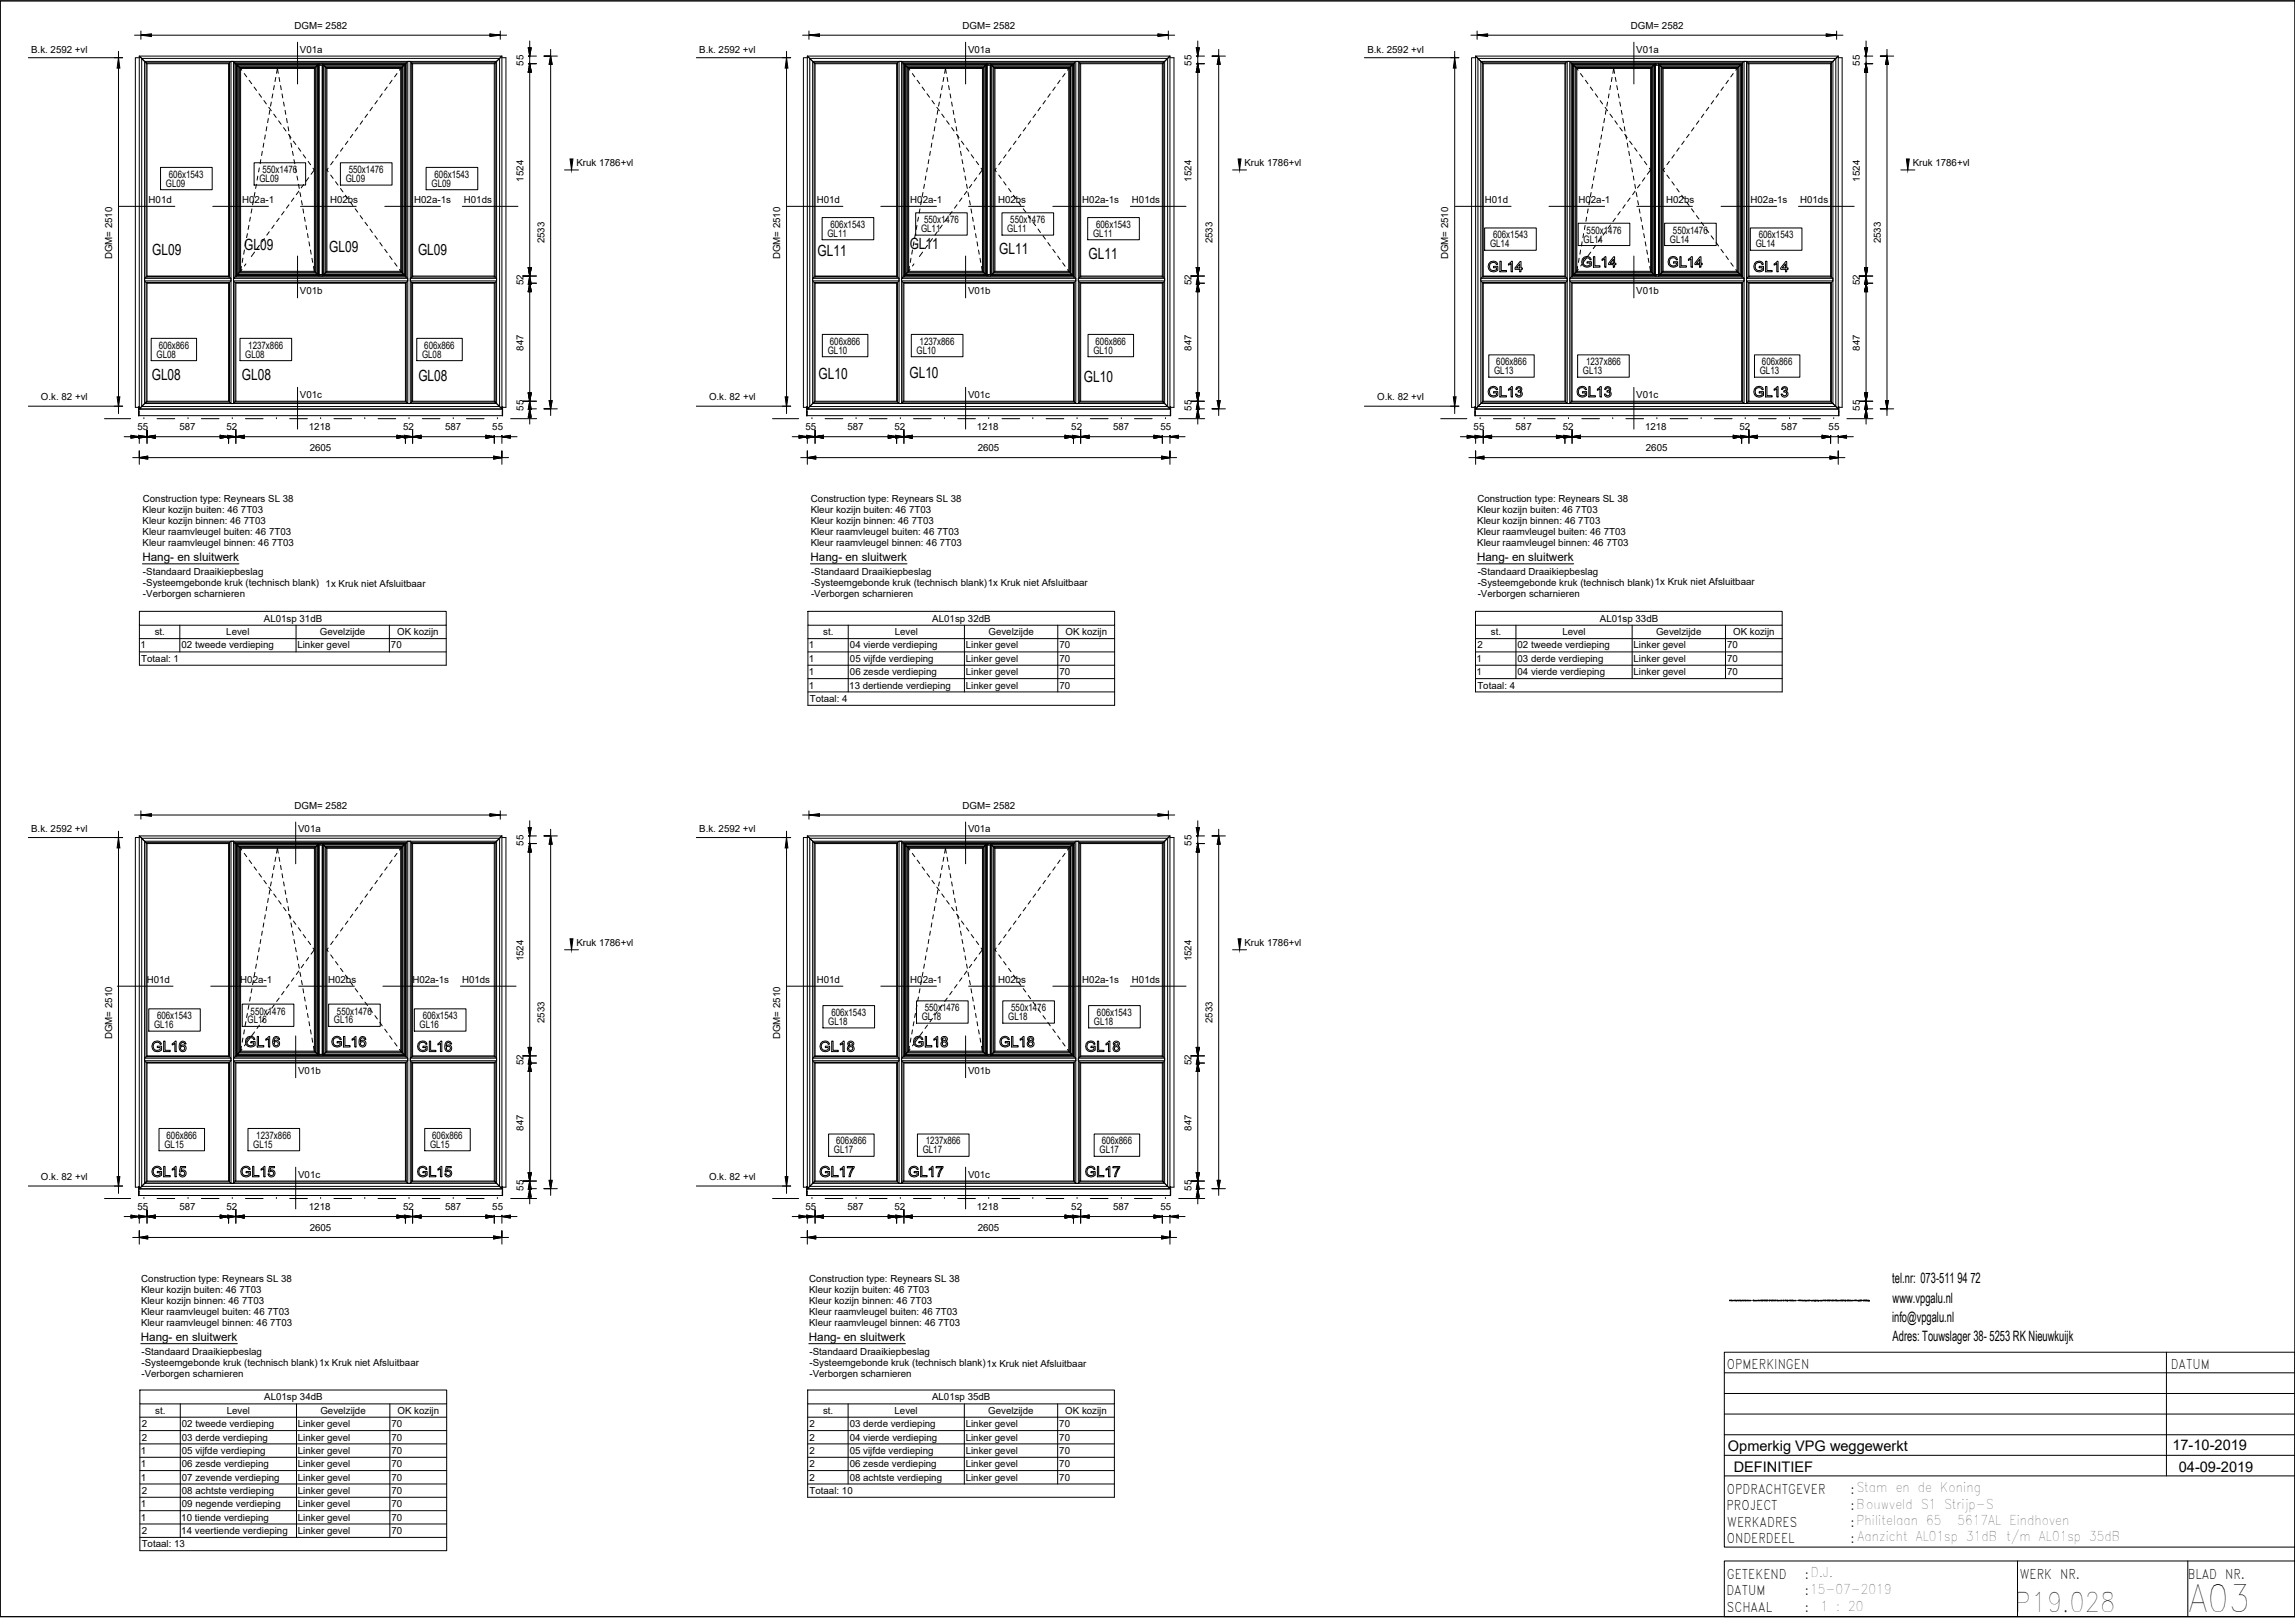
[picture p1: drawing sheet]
<svg xmlns="http://www.w3.org/2000/svg" width="841mm" height="594mm" viewBox="0 0 841 594" stroke-linecap="round" stroke-linejoin="round" font-family="sans-serif">
<defs><g id="words">
<text font-size="13.6" x="801.9" y="590.5">A03</text>
<text font-size="9.8" x="738.4" y="590.5">P19.028</text>
<g font-size="5.7">
<text x="55.8" y="93.4">GL09</text>
<text x="89.5" y="91.6">GL09</text>
<text x="120.6" y="92.4">GL09</text>
<text x="153.2" y="93.5">GL09</text>
<text x="299.6" y="93.9">GL11</text>
<text x="333.4" y="91.3">GL11</text>
<text x="366.2" y="92.9">GL11</text>
<text x="398.9" y="94.7">GL11</text>
<text x="55.6" y="139.2">GL08</text>
<text x="88.6" y="139.2">GL08</text>
<text x="153.3" y="139.6">GL08</text>
<text x="300" y="138.7">GL10</text>
<text x="333.3" y="138.6">GL10</text>
<text x="397.2" y="140">GL10</text>
</g>
<g font-size="5.3">
<text x="633.2" y="531.3">Opmerkig VPG weggewerkt</text>
<text x="796.1" y="531.1">17-10-2019</text>
<text x="635.3" y="539.2">DEFINITIEF</text>
<text x="798.4" y="539">04-09-2019</text>
</g>
<g font-size="5.2">
<text x="693.4" y="469.8">tel.nr: 073-511 94 72</text>
<text x="693.6" y="477.1">www.vpgalu.nl</text>
<text x="693.4" y="484.2">info@vpgalu.nl</text>
<text x="693.6" y="491.2">Adres: Touwslager 38- 5253 RK Nieuwkuijk</text>
</g>
<g font-size="4.9">
<text x="632.8" y="501.3">OPMERKINGEN</text>
<text x="795.5" y="501.3">DATUM</text>
<text x="632.8" y="547.1">OPDRACHTGEVER</text>
<text x="678.1" y="547.1">:Stam en de Koning</text>
<text x="632.7" y="553.2">PROJECT</text>
<text x="678.1" y="553.2">:Bouwveld S1 Strijp-S</text>
<text x="633" y="559.3">WERKADRES</text>
<text x="678.1" y="559.3">:Philitelaan 65</text>
<text x="717.4" y="558.7">5617AL Eindhoven</text>
<text x="632.8" y="565.1">ONDERDEEL</text>
<text x="678.1" y="565.1">: Aanzicht AL01sp 31dB t/m AL01sp 35dB</text>
<text x="632.8" y="578.2">GETEKEND</text>
<text x="661.4" y="578.2">:D.J.</text>
<text x="740.1" y="578.2">WERK NR.</text>
<text x="801.7" y="578.2">BLAD NR.</text>
<text x="632.7" y="584.3">DATUM</text>
<text x="661.4" y="584.3">:15-07-2019</text>
<text x="632.8" y="590.5">SCHAAL</text>
<text x="661.4" y="590.5">:</text>
<text x="667.1" y="589.9">1 : 20</text>
</g>
<g font-size="4.3">
<text x="52.2" y="205.6">Hang- en sluitwerk</text>
<text x="297" y="205.6">Hang- en sluitwerk</text>
<text x="541.3" y="205.6">Hang- en sluitwerk</text>
<text x="51.6" y="491.3">Hang- en sluitwerk</text>
<text x="296.4" y="491.3">Hang- en sluitwerk</text>
</g>
<g font-size="3.8">
<text x="61.9" y="65.1">606x1543</text>
<text x="96.2" y="63.4">550x1476</text>
<text x="127.8" y="63.4">550x1476</text>
<text x="159.2" y="65.1">606x1543</text>
<text x="60.8" y="68.4">GL09</text>
<text x="95.1" y="66.6">GL09</text>
<text x="126.7" y="66.6">GL09</text>
<text x="158.1" y="68.4">GL09</text>
<text x="304.3" y="83.5">606x1543</text>
<text x="338.6" y="81.8">550x1476</text>
<text x="370.2" y="81.8">550x1476</text>
<text x="401.7" y="83.5">606x1543</text>
<text x="303.2" y="86.7">GL11</text>
<text x="337.5" y="85">GL11</text>
<text x="369.1" y="85">GL11</text>
<text x="400.6" y="86.7">GL11</text>
<text x="547.1" y="87.3">606x1543</text>
<text x="580.3" y="88.8">GL14</text>
<text x="581.4" y="85.6">550x1476</text>
<text x="612" y="88.8">GL14</text>
<text x="613.1" y="85.6">550x1476</text>
<text x="644.5" y="87.3">606x1543</text>
<text x="546" y="90.5">GL14</text>
<text x="643.4" y="90.5">GL14</text>
<text x="57.3" y="131">GL08</text>
<text x="58.2" y="127.7">606x866</text>
<text x="89.9" y="131">GL08</text>
<text x="91" y="127.7">1237x866</text>
<text x="154.7" y="131">GL08</text>
<text x="155.5" y="127.7">606x866</text>
<text x="303.3" y="129.6">GL10</text>
<text x="304.1" y="126.3">606x866</text>
<text x="335.9" y="129.6">GL10</text>
<text x="337" y="126.3">1237x866</text>
<text x="400.7" y="129.6">GL10</text>
<text x="401.5" y="126.3">606x866</text>
<text x="547.5" y="137">GL13</text>
<text x="548.3" y="133.8">606x866</text>
<text x="580.1" y="137">GL13</text>
<text x="581.2" y="133.8">1237x866</text>
<text x="644.9" y="137">GL13</text>
<text x="645.7" y="133.8">606x866</text>
<text x="91.8" y="371.6">550x1476</text>
<text x="123.5" y="371.6">550x1476</text>
<text x="338.9" y="370.4">550x1476</text>
<text x="370.6" y="370.4">550x1476</text>
<text x="56.5" y="376.5">GL16</text>
<text x="57.6" y="373.3">606x1543</text>
<text x="90.7" y="374.8">GL16</text>
<text x="122.4" y="374.8">GL16</text>
<text x="153.8" y="376.5">GL16</text>
<text x="154.9" y="373.3">606x1543</text>
<text x="303.5" y="375.4">GL18</text>
<text x="304.7" y="372.1">606x1543</text>
<text x="337.8" y="373.6">GL18</text>
<text x="369.5" y="373.6">GL18</text>
<text x="400.9" y="375.4">GL18</text>
<text x="402" y="372.1">606x1543</text>
<text x="61" y="417.1">606x866</text>
<text x="93.9" y="417.1">1237x866</text>
<text x="158.4" y="417.1">606x866</text>
<text x="306.4" y="419.2">606x866</text>
<text x="339.3" y="419.2">1237x866</text>
<text x="403.7" y="419.2">606x866</text>
<text x="60.3" y="420.4">GL15</text>
<text x="92.8" y="420.4">GL15</text>
<text x="157.6" y="420.4">GL15</text>
<text x="305.6" y="422.4">GL17</text>
<text x="338.1" y="422.4">GL17</text>
<text x="403" y="422.4">GL17</text>
</g>
<g font-size="3.6">
<text x="107.9" y="10.6">DGM= 2582</text>
<text x="352.7" y="10.6">DGM= 2582</text>
<text x="597.6" y="10.6">DGM= 2582</text>
<text x="11.4" y="19.2">B.k. 2592 +vl</text>
<text x="109.9" y="19.3">V01a</text>
<text x="256.2" y="19.2">B.k. 2592 +vl</text>
<text x="354.7" y="19.3">V01a</text>
<text x="501.1" y="19.2">B.k. 2592 +vl</text>
<text x="599.6" y="19.3">V01a</text>
<text x="191.8" y="24.1" transform="rotate(-90 191.8 24.1)">55</text>
<text x="436.7" y="24.1" transform="rotate(-90 436.7 24.1)">55</text>
<text x="681.6" y="24.1" transform="rotate(-90 681.6 24.1)">55</text>
<text x="211.2" y="60.8">Kruk 1786+vl</text>
<text x="456" y="60.8">Kruk 1786+vl</text>
<text x="700.9" y="60.8">Kruk 1786+vl</text>
<text x="191.8" y="66.5" transform="rotate(-90 191.8 66.5)">1524</text>
<text x="436.7" y="66.5" transform="rotate(-90 436.7 66.5)">1524</text>
<text x="681.6" y="66.5" transform="rotate(-90 681.6 66.5)">1524</text>
<text x="54.5" y="74.3">H01d</text>
<text x="88.8" y="74.3">H02a-1</text>
<text x="120.9" y="74.3">H02bs</text>
<text x="151.8" y="74.3">H02a-1s</text>
<text x="170" y="74.3">H01ds</text>
<text x="299.3" y="74.3">H01d</text>
<text x="333.6" y="74.3">H02a-1</text>
<text x="365.7" y="74.3">H02bs</text>
<text x="396.6" y="74.3">H02a-1s</text>
<text x="414.8" y="74.3">H01ds</text>
<text x="544.1" y="74.3">H01d</text>
<text x="578.4" y="74.3">H02a-1</text>
<text x="610.6" y="74.3">H02bs</text>
<text x="641.5" y="74.3">H02a-1s</text>
<text x="659.7" y="74.3">H01ds</text>
<text x="199.5" y="89.2" transform="rotate(-90 199.5 89.2)">2533</text>
<text x="444.3" y="89.2" transform="rotate(-90 444.3 89.2)">2533</text>
<text x="689.2" y="89.2" transform="rotate(-90 689.2 89.2)">2533</text>
<text x="41" y="95" transform="rotate(-90 41 95)">DGM= 2510</text>
<text x="285.9" y="95" transform="rotate(-90 285.9 95)">DGM= 2510</text>
<text x="530.7" y="95" transform="rotate(-90 530.7 95)">DGM= 2510</text>
<text x="109.9" y="107.8">V01b</text>
<text x="191.8" y="104.5" transform="rotate(-90 191.8 104.5)">52</text>
<text x="354.7" y="107.8">V01b</text>
<text x="436.7" y="104.5" transform="rotate(-90 436.7 104.5)">52</text>
<text x="599.6" y="107.8">V01b</text>
<text x="681.6" y="104.5" transform="rotate(-90 681.6 104.5)">52</text>
<text x="191.8" y="128.5" transform="rotate(-90 191.8 128.5)">847</text>
<text x="436.7" y="128.5" transform="rotate(-90 436.7 128.5)">847</text>
<text x="681.6" y="128.5" transform="rotate(-90 681.6 128.5)">847</text>
<text x="15" y="146.5">O.k. 82 +vl</text>
<text x="109.9" y="145.7">V01c</text>
<text x="259.8" y="146.5">O.k. 82 +vl</text>
<text x="354.7" y="145.7">V01c</text>
<text x="504.7" y="146.5">O.k. 82 +vl</text>
<text x="599.6" y="145.7">V01c</text>
<text x="191.8" y="150.5" transform="rotate(-90 191.8 150.5)">55</text>
<text x="436.7" y="150.5" transform="rotate(-90 436.7 150.5)">55</text>
<text x="681.6" y="150.5" transform="rotate(-90 681.6 150.5)">55</text>
<text x="50.4" y="157.7">55</text>
<text x="65.7" y="157.7">587</text>
<text x="83" y="157.7">52</text>
<text x="113.2" y="157.7">1218</text>
<text x="147.8" y="157.7">52</text>
<text x="163.1" y="157.7">587</text>
<text x="180.4" y="157.7">55</text>
<text x="295.2" y="157.7">55</text>
<text x="310.5" y="157.7">587</text>
<text x="327.8" y="157.7">52</text>
<text x="358" y="157.7">1218</text>
<text x="392.6" y="157.7">52</text>
<text x="407.9" y="157.7">587</text>
<text x="425.2" y="157.7">55</text>
<text x="540" y="157.7">55</text>
<text x="555.4" y="157.7">587</text>
<text x="572.7" y="157.7">52</text>
<text x="602.9" y="157.7">1218</text>
<text x="637.5" y="157.7">52</text>
<text x="652.8" y="157.7">587</text>
<text x="670.1" y="157.7">55</text>
<text x="113.5" y="165.3">2605</text>
<text x="358.3" y="165.3">2605</text>
<text x="603.2" y="165.3">2605</text>
<text x="52.4" y="183.8">Construction type: Reynears SL 38</text>
<text x="297.2" y="183.8">Construction type: Reynears SL 38</text>
<text x="541.4" y="183.8">Construction type: Reynears SL 38</text>
<text x="52.3" y="187.8">Kleur kozijn buiten: 46 7T03</text>
<text x="52.3" y="191.9">Kleur kozijn binnen: 46 7T03</text>
<text x="297.1" y="187.8">Kleur kozijn buiten: 46 7T03</text>
<text x="297.1" y="191.9">Kleur kozijn binnen: 46 7T03</text>
<text x="541.3" y="187.8">Kleur kozijn buiten: 46 7T03</text>
<text x="541.3" y="191.9">Kleur kozijn binnen: 46 7T03</text>
<text x="52.3" y="195.9">Kleur raamvleugel buiten: 46 7T03</text>
<text x="297.1" y="195.9">Kleur raamvleugel buiten: 46 7T03</text>
<text x="541.3" y="195.9">Kleur raamvleugel buiten: 46 7T03</text>
<text x="52.3" y="200">Kleur raamvleugel binnen: 46 7T03</text>
<text x="297.1" y="200">Kleur raamvleugel binnen: 46 7T03</text>
<text x="541.3" y="200">Kleur raamvleugel binnen: 46 7T03</text>
<text x="52.4" y="210.6">-Standaard Draaikiepbeslag</text>
<text x="52.4" y="214.7">-Systeemgebonde kruk (technisch blank) 1x Kruk niet Afsluitbaar</text>
<text x="297.2" y="210.6">-Standaard Draaikiepbeslag</text>
<text x="297.2" y="214.7">-Systeemgebonde kruk (technisch blank)1x Kruk niet Afsluitbaar</text>
<text x="541.5" y="210.6">-Standaard Draaikiepbeslag</text>
<text x="541.5" y="214.7">-Systeemgebonde kruk (technisch blank)1x Kruk niet Afsluitbaar</text>
<text x="52.4" y="218.8">-Verborgen scharnieren</text>
<text x="297.2" y="218.8">-Verborgen scharnieren</text>
<text x="541.5" y="218.8">-Verborgen scharnieren</text>
<text x="96.7" y="227.6">AL01sp 31dB</text>
<text x="341.7" y="227.6">AL01sp 32dB</text>
<text x="586.3" y="227.6">AL01sp 33dB</text>
<text x="56.7" y="232.6">st.</text>
<text x="82.9" y="232.6">Level</text>
<text x="117.2" y="232.6">Gevelzijde</text>
<text x="145.5" y="232.6">OK kozijn</text>
<text x="301.7" y="232.6">st.</text>
<text x="327.9" y="232.6">Level</text>
<text x="362.2" y="232.6">Gevelzijde</text>
<text x="390.5" y="232.6">OK kozijn</text>
<text x="546.3" y="232.6">st.</text>
<text x="572.5" y="232.6">Level</text>
<text x="606.9" y="232.6">Gevelzijde</text>
<text x="635.1" y="232.6">OK kozijn</text>
<text x="51.5" y="237.5">1</text>
<text x="66.5" y="237.5">02 tweede verdieping</text>
<text x="109" y="237.5">Linker gevel</text>
<text x="143.3" y="237.5">70</text>
<text x="296.4" y="237.5">1</text>
<text x="311.5" y="237.5">04 vierde verdieping</text>
<text x="353.9" y="237.5">Linker gevel</text>
<text x="388.3" y="237.5">70</text>
<text x="541.4" y="237.5">2</text>
<text x="556.1" y="237.5">02 tweede verdieping</text>
<text x="598.6" y="237.5">Linker gevel</text>
<text x="632.9" y="237.5">70</text>
<text x="51.8" y="242.4">Totaal: 1</text>
<text x="296.4" y="242.4">1</text>
<text x="311.5" y="242.4">05 vijfde verdieping</text>
<text x="353.9" y="242.4">Linker gevel</text>
<text x="388.3" y="242.4">70</text>
<text x="541.1" y="242.4">1</text>
<text x="556.1" y="242.4">03 derde verdieping</text>
<text x="598.6" y="242.4">Linker gevel</text>
<text x="632.9" y="242.4">70</text>
<text x="296.4" y="247.3">1</text>
<text x="311.5" y="247.3">06 zesde verdieping</text>
<text x="353.9" y="247.3">Linker gevel</text>
<text x="388.3" y="247.3">70</text>
<text x="541.1" y="247.3">1</text>
<text x="556.1" y="247.3">04 vierde verdieping</text>
<text x="598.6" y="247.3">Linker gevel</text>
<text x="632.9" y="247.3">70</text>
<text x="296.4" y="252.2">1</text>
<text x="296.7" y="257.1">Totaal: 4</text>
<text x="311.2" y="252.2">13 dertiende verdieping</text>
<text x="353.9" y="252.2">Linker gevel</text>
<text x="388.3" y="252.2">70</text>
<text x="541.4" y="252.2">Totaal: 4</text>
<text x="107.9" y="296.2">DGM= 2582</text>
<text x="352.7" y="296.2">DGM= 2582</text>
<text x="11.4" y="304.9">B.k. 2592 +vl</text>
<text x="109.2" y="304.9">V01a</text>
<text x="256.2" y="304.9">B.k. 2592 +vl</text>
<text x="354.7" y="304.9">V01a</text>
<text x="191.8" y="309.7" transform="rotate(-90 191.8 309.7)">55</text>
<text x="436.7" y="309.7" transform="rotate(-90 436.7 309.7)">55</text>
<text x="211.2" y="346.4">Kruk 1786+vl</text>
<text x="456" y="346.4">Kruk 1786+vl</text>
<text x="191.8" y="352.1" transform="rotate(-90 191.8 352.1)">1524</text>
<text x="436.7" y="352.1" transform="rotate(-90 436.7 352.1)">1524</text>
<text x="53.8" y="359.9">H01d</text>
<text x="88" y="359.9">H02a-1</text>
<text x="120.3" y="359.9">H02bs</text>
<text x="151.1" y="359.9">H02a-1s</text>
<text x="169.3" y="359.9">H01ds</text>
<text x="299.3" y="359.9">H01d</text>
<text x="333.6" y="359.9">H02a-1</text>
<text x="365.7" y="359.9">H02bs</text>
<text x="396.6" y="359.9">H02a-1s</text>
<text x="414.8" y="359.9">H01ds</text>
<text x="199.5" y="374.8" transform="rotate(-90 199.5 374.8)">2533</text>
<text x="444.3" y="374.8" transform="rotate(-90 444.3 374.8)">2533</text>
<text x="41" y="380.6" transform="rotate(-90 41 380.6)">DGM= 2510</text>
<text x="285.9" y="380.6" transform="rotate(-90 285.9 380.6)">DGM= 2510</text>
<text x="109.2" y="393.4">V01b</text>
<text x="191.8" y="390.2" transform="rotate(-90 191.8 390.2)">52</text>
<text x="354.7" y="393.4">V01b</text>
<text x="436.7" y="390.2" transform="rotate(-90 436.7 390.2)">52</text>
<text x="191.8" y="414.1" transform="rotate(-90 191.8 414.1)">847</text>
<text x="436.7" y="414.1" transform="rotate(-90 436.7 414.1)">847</text>
<text x="109.2" y="431.3">V01c</text>
<text x="354.7" y="431.3">V01c</text>
<text x="15" y="432.1">O.k. 82 +vl</text>
<text x="191.8" y="436.1" transform="rotate(-90 191.8 436.1)">55</text>
<text x="259.8" y="432.1">O.k. 82 +vl</text>
<text x="436.7" y="436.1" transform="rotate(-90 436.7 436.1)">55</text>
<text x="50.4" y="443.3">55</text>
<text x="65.7" y="443.3">587</text>
<text x="83" y="443.3">52</text>
<text x="113.2" y="443.3">1218</text>
<text x="147.8" y="443.3">52</text>
<text x="163.1" y="443.3">587</text>
<text x="180.4" y="443.3">55</text>
<text x="295.2" y="443.3">55</text>
<text x="310.5" y="443.3">587</text>
<text x="327.8" y="443.3">52</text>
<text x="358" y="443.3">1218</text>
<text x="392.6" y="443.3">52</text>
<text x="407.9" y="443.3">587</text>
<text x="425.2" y="443.3">55</text>
<text x="113.5" y="450.9">2605</text>
<text x="358.3" y="450.9">2605</text>
<text x="51.7" y="473.4">Kleur kozijn buiten: 46 7T03</text>
<text x="51.8" y="469.4">Construction type: Reynears SL 38</text>
<text x="296.5" y="473.4">Kleur kozijn buiten: 46 7T03</text>
<text x="296.6" y="469.4">Construction type: Reynears SL 38</text>
<text x="51.7" y="477.5">Kleur kozijn binnen: 46 7T03</text>
<text x="296.5" y="477.5">Kleur kozijn binnen: 46 7T03</text>
<text x="51.7" y="481.6">Kleur raamvleugel buiten: 46 7T03</text>
<text x="51.7" y="485.6">Kleur raamvleugel binnen: 46 7T03</text>
<text x="296.5" y="481.6">Kleur raamvleugel buiten: 46 7T03</text>
<text x="296.5" y="485.6">Kleur raamvleugel binnen: 46 7T03</text>
<text x="51.8" y="496.2">-Standaard Draaikiepbeslag</text>
<text x="296.7" y="496.2">-Standaard Draaikiepbeslag</text>
<text x="51.8" y="500.3">-Systeemgebonde kruk (technisch blank)1x Kruk niet Afsluitbaar</text>
<text x="296.7" y="500.3">-Systeemgebonde kruk (technisch blank)1x Kruk niet Afsluitbaar</text>
<text x="51.8" y="504.4">-Verborgen scharnieren</text>
<text x="296.7" y="504.4">-Verborgen scharnieren</text>
<text x="96.8" y="512.8">AL01sp 34dB</text>
<text x="341.6" y="512.8">AL01sp 35dB</text>
<text x="56.9" y="517.8">st.</text>
<text x="83.1" y="517.8">Level</text>
<text x="117.4" y="517.8">Gevelzijde</text>
<text x="145.7" y="517.8">OK kozijn</text>
<text x="301.6" y="517.8">st.</text>
<text x="327.8" y="517.8">Level</text>
<text x="362.1" y="517.8">Gevelzijde</text>
<text x="390.4" y="517.8">OK kozijn</text>
<text x="51.9" y="522.7">2</text>
<text x="51.9" y="527.6">2</text>
<text x="66.7" y="522.7">02 tweede verdieping</text>
<text x="66.7" y="527.6">03 derde verdieping</text>
<text x="109.2" y="522.7">Linker gevel</text>
<text x="109.2" y="527.6">Linker gevel</text>
<text x="143.5" y="522.7">70</text>
<text x="143.5" y="527.6">70</text>
<text x="296.7" y="522.7">2</text>
<text x="296.7" y="527.6">2</text>
<text x="311.4" y="522.7">03 derde verdieping</text>
<text x="311.4" y="527.6">04 vierde verdieping</text>
<text x="353.9" y="522.7">Linker gevel</text>
<text x="353.9" y="527.6">Linker gevel</text>
<text x="388.2" y="522.7">70</text>
<text x="388.2" y="527.6">70</text>
<text x="51.6" y="532.5">1</text>
<text x="66.7" y="532.5">05 vijfde verdieping</text>
<text x="109.2" y="532.5">Linker gevel</text>
<text x="143.5" y="532.5">70</text>
<text x="296.7" y="532.5">2</text>
<text x="311.4" y="532.5">05 vijfde verdieping</text>
<text x="353.9" y="532.5">Linker gevel</text>
<text x="388.2" y="532.5">70</text>
<text x="51.6" y="537.4">1</text>
<text x="66.7" y="537.4">06 zesde verdieping</text>
<text x="109.2" y="537.4">Linker gevel</text>
<text x="143.5" y="537.4">70</text>
<text x="296.7" y="537.4">2</text>
<text x="311.4" y="537.4">06 zesde verdieping</text>
<text x="353.9" y="537.4">Linker gevel</text>
<text x="388.2" y="537.4">70</text>
<text x="51.6" y="542.3">1</text>
<text x="66.7" y="542.3">07 zevende verdieping</text>
<text x="109.2" y="542.3">Linker gevel</text>
<text x="143.5" y="542.3">70</text>
<text x="296.7" y="542.3">2</text>
<text x="311.4" y="542.3">08 achtste verdieping</text>
<text x="353.9" y="542.3">Linker gevel</text>
<text x="388.2" y="542.3">70</text>
<text x="51.9" y="547.1">2</text>
<text x="66.7" y="547.1">08 achtste verdieping</text>
<text x="109.2" y="547.1">Linker gevel</text>
<text x="143.5" y="547.1">70</text>
<text x="296.7" y="547.1">Totaal: 10</text>
<text x="51.6" y="552">1</text>
<text x="51.6" y="556.9">1</text>
<text x="66.4" y="556.9">10 tiende verdieping</text>
<text x="66.7" y="552">09 negende verdieping</text>
<text x="109.2" y="552">Linker gevel</text>
<text x="109.2" y="556.9">Linker gevel</text>
<text x="143.5" y="552">70</text>
<text x="143.5" y="556.9">70</text>
<text x="51.9" y="561.8">2</text>
<text x="66.4" y="561.8">14 veertiende verdieping</text>
<text x="109.2" y="561.8">Linker gevel</text>
<text x="143.5" y="561.8">70</text>
<text x="51.9" y="566.7">Totaal: 13</text>
</g>
</g></defs>
<!-- layer: A-GENM -->
<g fill="none" stroke="#000" stroke-width=".37">
<path d="M51 21.1h-1.4v128.1h1.2M88.2 25.1l.4 .6M89.5 26.9l.9 1.3M91.3 29.4l.9 1.3M93.1 31.9l.9 1.2M94.9 34.3l.9 1.3M96.7 36.8l.9 1.3M98.5 39.3l.9 1.3M99.4 37.4l-.3 1.5M100 34.4l-.3 1.5M100.5 31.3l-.3 1.6M101.1 28.3l-.3 1.6"/>
<path d="M101.3 26.9l.4-1.8 .3 1.8M102.3 28.3l.2 1.6M102.8 31.3l.3 1.6M103.4 34.4l.2 1.5M103.9 37.4l.3 1.5M136.5 39.3l-.9 1.3M138.3 36.8l-.9 1.3M140.1 34.3l-.9 1.3M141.9 31.9l-.9 1.2M143.7 29.4l-.9 1.3M145.5 26.9l-.9 1.3M146.8 25.1l-.4 .6"/>
<path d="M183.9 21.1h1.5v128.1h-1.5M295.9 21.1h-1.5v128.1h1.2M333 25.1l.4 .6M334.3 26.9l.9 1.3M336.1 29.4l.9 1.3M337.9 31.9l.9 1.2M339.7 34.3l.9 1.3M341.5 36.8l.9 1.3M343.3 39.3l.9 1.3M344.2 37.4l-.3 1.5M344.8 34.4l-.3 1.5M345.3 31.3l-.3 1.6"/>
<path d="M345.9 28.3l-.3 1.6M346.1 26.9l.4-1.8 .3 1.8M347.1 28.3l.2 1.6M347.6 31.3l.3 1.6M348.2 34.4l.2 1.5M348.7 37.4l.3 1.5M381.3 39.3l-.9 1.3M383.1 36.8l-.9 1.3M384.9 34.3l-.9 1.3M386.7 31.9l-.9 1.2M388.5 29.4l-.9 1.3M390.3 26.9l-.9 1.3"/>
<path d="M391.7 25.1l-.5 .6M428.7 21.1h1.5v128.1h-1.5M540.8 21.1h-1.5v128.1h1.5M577.8 25.1l.5 .6M579.2 26.9l.9 1.3M581 29.4l.9 1.3M582.8 31.9l.9 1.2M584.6 34.3l.9 1.3M586.4 36.8l.9 1.3M588.2 39.3l.9 1.3M589.1 37.4l-.3 1.5M589.6 34.4l-.2 1.5"/>
<path d="M590.2 31.3l-.3 1.6M590.7 28.3l-.2 1.6M591 26.9l.3-1.8 .4 1.8M591.9 28.3l.3 1.6M592.5 31.3l.3 1.6M593 34.4l.3 1.5M593.6 37.4l.3 1.5M626.2 39.3l-1 1.3M628 36.8l-.9 1.3M629.8 34.3l-.9 1.3M631.6 31.9l-.9 1.2M633.4 29.4l-.9 1.3"/>
<path d="M635.2 26.9l-.9 1.3M636.6 25.1l-.5 .6M673.6 21.1h1.5v128.1h-1.2M95.6 58.5l-.3 1.5M96.1 55.4l-.2 1.6M96.7 52.4l-.3 1.5M97.2 49.4l-.2 1.5M97.8 46.4l-.3 1.5M98.3 43.4l-.2 1.5M98.9 40.4l-.3 1.5M100.3 41.8l.9 1.2M102.1 44.3l.9 1.2"/>
<path d="M103.9 46.8l.9 1.2M104.5 40.4l.2 1.5M105 43.4l.3 1.5M105.6 46.4l.2 1.5M105.7 49.2l.9 1.2M106.1 49.4l.3 1.5M106.6 52.4l.3 1.5M107.2 55.4l.3 1.6M107.5 51.7l.9 1.2M107.7 58.5l.3 1.5M109.3 54.2l.9 1.2M111.1 56.7l.9 1.2"/>
<path d="M112.9 59.1l.9 1.2M122.1 59.1l-.9 1.2M123.9 56.7l-.9 1.2M125.7 54.2l-.9 1.2M127.5 51.7l-.9 1.2M129.3 49.2l-.9 1.2M131.1 46.8l-.9 1.2M132.9 44.3l-.9 1.2M134.7 41.8l-.9 1.2M340.4 58.5l-.3 1.5M340.9 55.4l-.2 1.6M341.5 52.4l-.3 1.5"/>
<path d="M342 49.4l-.2 1.5M342.6 46.4l-.3 1.5M343.1 43.4l-.2 1.5M343.7 40.4l-.3 1.5M345.1 41.8l.9 1.2M346.9 44.3l.9 1.2M348.7 46.8l.9 1.2M349.3 40.4l.2 1.5M349.8 43.4l.3 1.5M350.4 46.4l.2 1.5M350.5 49.2l.9 1.2M350.9 49.4l.3 1.5"/>
<path d="M351.4 52.4l.3 1.5M352 55.4l.3 1.6M352.3 51.7l.9 1.2M352.5 58.5l.3 1.5M354.1 54.2l.9 1.2M355.9 56.7l.9 1.2M357.7 59.1l.9 1.2M366.9 59.1l-.9 1.2M368.7 56.7l-.9 1.2M370.5 54.2l-.9 1.2M372.3 51.7l-.9 1.2M374.1 49.2l-.9 1.2"/>
<path d="M375.9 46.8l-.9 1.2M377.7 44.3l-.9 1.2M379.5 41.8l-.9 1.2M585.3 58.5l-.3 1.5M585.8 55.4l-.3 1.6M586.4 52.4l-.3 1.5M586.9 49.4l-.3 1.5M587.4 46.4l-.2 1.5M588 43.4l-.3 1.5M588.5 40.4l-.2 1.5M590 41.8l.9 1.2M591.8 44.3l.9 1.2"/>
<path d="M593.6 46.8l.9 1.2M594.1 40.4l.3 1.5M594.7 43.4l.2 1.5M595.2 46.4l.3 1.5M595.4 49.2l.9 1.2M595.8 49.4l.2 1.5M596.3 52.4l.3 1.5M596.9 55.4l.2 1.6M597.2 51.7l.9 1.2M597.4 58.5l.3 1.5M599 54.2l.9 1.2M600.8 56.7l.9 1.2"/>
<path d="M602.6 59.1l.9 1.2M611.7 59.1l-.8 1.2M613.6 56.7l-.9 1.2M615.3 54.2l-.8 1.2M617.2 51.7l-.9 1.2M619 49.2l-.9 1.2M620.8 46.8l-.9 1.2M622.6 44.3l-.9 1.2M624.4 41.8l-.9 1.2M91.8 79.6l-.3 1.4M92.3 76.5l-.3 1.5M92.9 73.5l-.3 1.5"/>
<path d="M93.4 70.5l-.3 1.5M94 67.5l-.3 1.5M94.5 64.5l-.3 1.5M95 61.5l-.2 1.5M102.3 79.9l-.9 1.3M104.1 77.5l-.9 1.2M105.9 75l-.9 1.3M107.7 72.5l-.9 1.3M108.3 61.5l.3 1.5M108.8 64.5l.3 1.5M109.4 67.5l.3 1.5M109.5 70l-.9 1.3"/>
<path d="M109.9 70.5l.3 1.5M110.5 73.5l.3 1.5M111 76.5l.3 1.5M111.3 67.6l-.9 1.2M111.6 79.6l.2 1.4M113.1 65.1l-.9 1.3M114.7 61.6l.5 .6-1.2 1.7M120.3 61.6l-.5 .6 .5 .7M121.2 64.1l.9 1.2M123 66.6l.9 1.2M124.8 69.1l.9 1.2M126.6 71.5l.9 1.2"/>
<path d="M128.4 74l.9 1.2M130.2 76.5l.9 1.2M132 79l.9 1.2M336.6 79.6l-.3 1.4M337.1 76.5l-.3 1.5M337.7 73.5l-.3 1.5M338.2 70.5l-.3 1.5M338.8 67.5l-.3 1.5M339.3 64.5l-.3 1.5M339.8 61.5l-.2 1.5M347.1 79.9l-.9 1.3M348.9 77.5l-.9 1.2"/>
<path d="M350.7 75l-.9 1.3M352.5 72.5l-.9 1.3M353.1 61.5l.3 1.5M353.6 64.5l.3 1.5M354.2 67.5l.3 1.5M354.3 70l-.9 1.3M354.7 70.5l.3 1.5M355.3 73.5l.3 1.5M355.8 76.5l.3 1.5M356.1 67.6l-.9 1.2M356.4 79.6l.2 1.4M357.9 65.1l-.9 1.3"/>
<path d="M359.5 61.6l.5 .6-1.2 1.7M365.1 61.6l-.5 .6 .5 .7M366 64.1l.9 1.2M367.8 66.6l.9 1.2M369.6 69.1l.9 1.2M371.4 71.5l.9 1.2M373.2 74l.9 1.2M375 76.5l.9 1.2M376.8 79l.9 1.2M581.4 79.6l-.2 1.4M582 76.5l-.3 1.5M582.5 73.5l-.2 1.5"/>
<path d="M583.1 70.5l-.3 1.5M583.6 67.5l-.3 1.5M584.2 64.5l-.3 1.5M584.7 61.5l-.3 1.5M592 79.9l-.9 1.3M593.8 77.5l-.9 1.2M595.6 75l-.9 1.3M597.4 72.5l-.9 1.3M598 61.5l.2 1.5M598.5 64.5l.3 1.5M599.1 67.5l.2 1.5M599.2 70l-.9 1.3"/>
<path d="M599.6 70.5l.3 1.5M600.1 73.5l.3 1.5M600.7 76.5l.3 1.5M601 67.6l-.9 1.2M601.2 79.6l.3 1.4M602.8 65.1l-.9 1.3M604.4 61.6l.5 .6-1.2 1.7M610 61.6l-.5 .6 .5 .7M610.9 64.1l.8 1.2M612.7 66.6l.9 1.2M614.5 69.1l.8 1.2M616.3 71.5l.9 1.2"/>
<path d="M618.1 74l.9 1.2M619.9 76.5l.9 1.2M621.7 79l.9 1.2M88.5 97.6l-.3 1.8 .5-.7M89 94.6l-.2 1.5M89.6 91.6l-.3 1.5M90.1 96.7l-.5 .7M90.1 88.6l-.3 1.5M90.7 85.6l-.3 1.5M91.2 82.6l-.3 1.4M93.3 92.3l-1.2 1.7M95.1 89.8l-.9 1.3"/>
<path d="M96.9 87.4l-.9 1.2M98.7 84.9l-.9 1.2M100.5 82.4l-.9 1.3M112.1 82.6l.3 1.4M112.7 85.6l.2 1.5M113.2 88.6l.3 1.5M113.8 91.6l.2 1.5M114.3 94.6l.3 1.5M114.9 97.6l.3 1.8M133.8 81.4l.9 1.2M135.6 83.9l.9 1.2M137.4 86.4l.9 1.2"/>
<path d="M139.2 88.8l.9 1.3M141 91.3l.9 1.3M142.8 93.8l.9 1.3M144.6 96.3l.9 1.2M146.4 98.7l.4 .7M333.3 97.6l-.3 1.8 .5-.7M333.8 94.6l-.2 1.5M334.4 91.6l-.3 1.5M334.9 96.7l-.5 .7M334.9 88.6l-.3 1.5M335.5 85.6l-.3 1.5M336 82.6l-.3 1.4"/>
<path d="M338.1 92.3l-1.2 1.7M339.9 89.8l-.9 1.3M341.7 87.4l-.9 1.2M343.5 84.9l-.9 1.2M345.3 82.4l-.9 1.3M356.9 82.6l.3 1.4M357.5 85.6l.2 1.5M358 88.6l.3 1.5M358.6 91.6l.2 1.5M359.1 94.6l.3 1.5M359.7 97.6l.3 1.8M378.6 81.4l.9 1.2"/>
<path d="M380.4 83.9l.9 1.2M382.2 86.4l.9 1.2M384 88.8l.9 1.3M385.8 91.3l.9 1.3M387.6 93.8l.9 1.3M389.4 96.3l.9 1.2M391.2 98.7l.5 .7M578.1 97.6l-.3 1.8 .5-.7M578.7 94.6l-.3 1.5M579.2 91.6l-.2 1.5M579.8 96.7l-.5 .7M579.8 88.6l-.3 1.5"/>
<path d="M580.3 85.6l-.2 1.5M580.9 82.6l-.3 1.4M581.4 94.4l-1.2 1.8M583 92.3l-1.2 1.7M584.8 89.8l-1 1.3M586.6 87.4l-.9 1.2M588.4 84.9l-1 1.2M590.2 82.4l-.9 1.3M601.8 82.6l.3 1.4M602.3 85.6l.3 1.5M602.9 88.6l.3 1.5M603.4 91.6l.3 1.5"/>
<path d="M604 94.6l.3 1.5M604.5 97.6l.4 1.8M623.5 81.4l.9 1.2M625.2 83.9l1 1.2M627.1 86.4l.9 1.2M628.9 88.8l.9 1.3M630.7 91.3l.9 1.3M632.5 93.8l.9 1.3M634.3 96.3l.9 1.2M636.1 98.7l.5 .7M50.8 148.9v3.4l133.3-.1M50.8 150.8h.1"/>
<path d="M50.9 149.2h.1M50.9 149.9h133.2M51 148.9l-.1 3.4M183.9 148.9l.2 3.2M184.1 150.8l.1 1.5zM184.2 148.9v1.9M295.6 148.9v3.4l133.3-.1M295.6 150.8h.1M295.7 149.2h.2M295.7 149.9h133.2M295.9 148.9l-.2 3.4M428.7 148.9l.2 3.2"/>
<path d="M428.9 150.8l.1 1.5zM429 148.9v1.9M540.5 148.9v3.4l133.3-.1M540.5 150.8h.1M540.6 149.9h133.2M540.8 148.9l-.2 3.4M673.6 148.9l.2 3.2M673.6 149.2h.2M673.8 150.8l.1 1.5zM673.9 148.9v1.9M51 306.8h-1.4v128h1.2M88.2 310.7l.4 .6"/>
<path d="M89.5 312.6l.9 1.2M91.3 315l.9 1.3M93.1 317.5l.9 1.2M94.9 320l.9 1.2M100.5 317l-.3 1.5M101.1 314l-.3 1.5M101.3 312.5l.4-1.8 .3 1.8M102.3 314l.2 1.5M102.8 317l.3 1.5M140.1 320l-.9 1.2M141.9 317.5l-.9 1.2M143.7 315l-.9 1.3"/>
<path d="M145.5 312.6l-.9 1.2M146.8 310.7l-.4 .6M183.9 306.8h1.5v128h-1.5M295.9 306.8h-1.5v128h1.2M333 310.7l.4 .6M334.3 312.6l.9 1.2M336.1 315l.9 1.3M337.9 317.5l.9 1.2M339.7 320l.9 1.2M345.3 317l-.3 1.5M345.9 314l-.3 1.5M346.1 312.5l.4-1.8 .3 1.8"/>
<path d="M347.1 314l.2 1.5M347.6 317l.3 1.5M384.9 320l-.9 1.2M386.7 317.5l-.9 1.2M388.5 315l-.9 1.3M390.3 312.6l-.9 1.2M391.7 310.7l-.5 .6M428.7 306.8h1.5v128h-1.5M96.7 338l-.3 1.6M96.7 322.5l.9 1.2M97.2 335l-.2 1.6M97.8 332l-.3 1.6"/>
<path d="M98.3 329l-.2 1.6M98.5 324.9l.9 1.3M98.9 326l-.3 1.5M99.4 323l-.3 1.5M100 320l-.3 1.5M100.3 327.4l.9 1.2M102.1 329.9l.9 1.2M103.4 320l.2 1.5M103.9 332.4l.9 1.2M103.9 323l.3 1.5M104.5 326l.2 1.5M105 329l.3 1.6"/>
<path d="M105.6 332l.2 1.6M105.7 334.8l.9 1.3M106.1 335l.3 1.6M106.6 338l.3 1.6M107.5 337.3l.9 1.3M109.3 339.8l.9 1.2M125.7 339.8l-.9 1.2M127.5 337.3l-.9 1.3M129.3 334.8l-.9 1.3M131.1 332.4l-.9 1.2M132.9 329.9l-.9 1.2M134.7 327.4l-.9 1.2"/>
<path d="M136.5 324.9l-.9 1.3M138.3 322.5l-.9 1.2M341.5 338l-.3 1.6M341.5 322.5l.9 1.2M342 335l-.2 1.6M342.6 332l-.3 1.6M343.1 329l-.2 1.6M343.3 324.9l.9 1.3M343.7 326l-.3 1.5M344.2 323l-.3 1.5M344.8 320l-.3 1.5M345.1 327.4l.9 1.2"/>
<path d="M346.9 329.9l.9 1.2M348.2 320l.2 1.5M348.7 332.4l.9 1.2M348.7 323l.3 1.5M349.3 326l.2 1.5M349.8 329l.3 1.6M350.4 332l.2 1.6M350.5 334.8l.9 1.3M350.9 335l.3 1.6M351.4 338l.3 1.6M352.3 337.3l.9 1.3M354.1 339.8l.9 1.2"/>
<path d="M370.5 339.8l-.9 1.2M372.3 337.3l-.9 1.3M374.1 334.8l-.9 1.3M375.9 332.4l-.9 1.2M377.7 329.9l-.9 1.2M379.5 327.4l-.9 1.2M381.3 324.9l-.9 1.3M383.1 322.5l-.9 1.2M92.9 359.1l-.3 1.6M93.4 356.1l-.3 1.5M94 353.1l-.3 1.5M94.5 350.1l-.3 1.5"/>
<path d="M95 347.1l-.2 1.5M95.6 344.1l-.3 1.5M96.1 341.1l-.2 1.5M107.2 341.1l.3 1.5M107.7 358.2l-.9 1.2M107.7 344.1l.3 1.5M108.3 347.1l.3 1.5M108.8 350.1l.3 1.5M109.4 353.1l.3 1.5M109.5 355.7l-.9 1.2M109.9 356.1l.3 1.5M110.5 359.1l.3 1.6"/>
<path d="M111.1 342.3l.9 1.2M111.3 353.2l-.9 1.2M112.9 344.7l.9 1.3M113.1 350.7l-.9 1.3M114.7 347.2l.5 .7-1.2 1.6M120.3 347.2l-.5 .7 .5 .6M121.2 349.7l.9 1.3M122.1 344.7l-.9 1.3M123 352.2l.9 1.2M123.9 342.3l-.9 1.2M124.8 354.7l.9 1.2M126.6 357.1l.9 1.3"/>
<path d="M128.4 359.6l.9 1.3M337.7 359.1l-.3 1.6M338.2 356.1l-.3 1.5M338.8 353.1l-.3 1.5M339.3 350.1l-.3 1.5M339.8 347.1l-.2 1.5M340.4 344.1l-.3 1.5M340.9 341.1l-.2 1.5M352 341.1l.3 1.5M352.5 358.2l-.9 1.2M352.5 344.1l.3 1.5M353.1 347.1l.3 1.5"/>
<path d="M353.6 350.1l.3 1.5M354.2 353.1l.3 1.5M354.3 355.7l-.9 1.2M354.7 356.1l.3 1.5M355.3 359.1l.3 1.6M355.9 342.3l.9 1.2M356.1 353.2l-.9 1.2M357.7 344.7l.9 1.3M357.9 350.7l-.9 1.3M359.5 347.2l.5 .7-1.2 1.6M365.1 347.2l-.5 .7 .5 .6M366 349.7l.9 1.3"/>
<path d="M366.9 344.7l-.9 1.3M367.8 352.2l.9 1.2M368.7 342.3l-.9 1.2M369.6 354.7l.9 1.2M371.4 357.1l.9 1.3M373.2 359.6l.9 1.3M89.6 377.2l-.3 1.5M90.1 374.2l-.3 1.5M90.7 371.2l-.3 1.5M91.2 368.2l-.3 1.5M91.8 365.2l-.3 1.5M92.3 362.1l-.3 1.6"/>
<path d="M93.3 378l-1.2 1.6M95.1 375.5l-.9 1.2M96.9 373l-.9 1.2M98.7 370.5l-.9 1.2M100.5 368.1l-.9 1.2M102.3 365.6l-.9 1.2M104.1 363.1l-.9 1.2M105.9 360.6l-.9 1.3M111 362.1l.3 1.6M111.6 365.2l.2 1.5M112.1 368.2l.3 1.5M112.7 371.2l.2 1.5"/>
<path d="M113.2 374.2l.3 1.5M113.8 377.2l.2 1.5M130.2 362.1l.9 1.2M132 364.6l.9 1.2M133.8 367l.9 1.3M135.6 369.5l.9 1.3M137.4 372l.9 1.2M139.2 374.5l.9 1.2M141 377l.9 1.2M142.8 379.4l.9 1.3M334.4 377.2l-.3 1.5M334.9 374.2l-.3 1.5"/>
<path d="M335.5 371.2l-.3 1.5M336 368.2l-.3 1.5M336.6 365.2l-.3 1.5M337.1 362.1l-.3 1.6M338.1 378l-1.2 1.6M339.9 375.5l-.9 1.2M341.7 373l-.9 1.2M343.5 370.5l-.9 1.2M345.3 368.1l-.9 1.2M347.1 365.6l-.9 1.2M348.9 363.1l-.9 1.2M350.7 360.6l-.9 1.3"/>
<path d="M355.8 362.1l.3 1.6M356.4 365.2l.2 1.5M356.9 368.2l.3 1.5M357.5 371.2l.2 1.5M358 374.2l.3 1.5M358.6 377.2l.2 1.5M375 362.1l.9 1.2M376.8 364.6l.9 1.2M378.6 367l.9 1.3M380.4 369.5l.9 1.3M382.2 372l.9 1.2M384 374.5l.9 1.2"/>
<path d="M385.8 377l.9 1.2M387.6 379.4l.9 1.3M88.5 383.2l-.3 1.8 .5-.7M89 380.2l-.2 1.5M90.1 382.3l-.5 .7M91.8 380l-1.3 1.8M114.3 380.2l.3 1.5M114.9 383.2l.3 1.8M144.6 381.9l.9 1.2M146.4 384.4l.4 .6M333.3 383.2l-.3 1.8 .5-.7M333.8 380.2l-.2 1.5"/>
<path d="M334.9 382.3l-.5 .7M336.6 380l-1.3 1.8M359.1 380.2l.3 1.5M359.7 383.2l.3 1.8M389.4 381.9l.9 1.2M391.2 384.4l.5 .6M50.8 434.6v3.3l.2-3.3M50.8 436.5h.1M50.9 434.8h.1M50.9 437.9h133.2M50.9 435.5h133.2M183.9 434.6l.2 3.1"/>
<path d="M184.1 436.5l.1 1.4zM184.2 434.6v1.9M295.6 434.6v3.3l.3-3.3M295.6 436.5h.1M295.7 434.8h.2M295.7 437.9h133.2M295.7 435.5h133.2M428.7 434.6l.2 3.1M428.9 436.5l.1 1.4zM429 434.6v1.9"/>
</g>
<!-- layer: A-GLAZ -->
<g fill="none" stroke="#000" stroke-width=".37">
<path d="M84.1 23h-30.6l.4 .3v78.1v-.3h29.9v.3h-30.3M84.1 23v.3h-.3v78.1h.3M84.7 22.5v125.3l-.6-.5v-43.9M85.6 22.5v125.3l.5-.8h62.8h-.3v-43.6h-62.2v.3h62.2v-.3h.3M85.6 22.5h-.9l-.6 .5M85.6 22.5l.5 .5M86.1 23.3h62.8v78.1M86.1 23v78.4M86.1 23h62.8M86.4 23.3v78.1v-.3h62.2M86.4 23.3l1.8 1.8h27l.7-.7v75.6l.5 .6h-29.4l.5-.6h28.4l-.3-.3v-75h-27.8v75h27.8l-.4-.3v-74.3l1.7-1.7M86.4 23.3l30.4 .2"/>
<path d="M86.6 23.6l-.2 77.5 1.8-1.7v-74.3l-.7-.7h28.4l.5-.5h-29.4l-.4-.3v77.3l30.2 .1-.2-77.3M116.8 23.5l.1 77.6M116.9 23.4v77.7v-.5M116.9 23.4v.5h1.2v76.7h-1.2v-76.7M116.9 23.3v.1M117.4 23.3v.6M118 23.3v.6M148.6 23.3v77.8M148.6 23.3l-1.8 1.8v74.3l.4 .3h-27.7v-75h27.7v75l.3 .3h-28.3l-.6 .6h29.4l-.5-.6v-75.6l-.7 .7h-27l-1.7-1.8 30.3 .2v77.4h-30.2l.1-77.3 .3 .3h29.4l-.5 .5h-28.3l.6 .7v74.3l-1.7 1.7 .1-77.6 30.2 .1-.4 .3v76.7l.4 .3h-30.1l.3-.3v-76.7l.6 .5v75.6l.6-.6h27l1.8 1.7M148.6 23.3v78.1M148.9 23v.3h-.3M149.4 22.5v125.3l-.5-.5v-43.9"/>
<path d="M150.4 22.5v125.3l.5-.8h30.2M150.4 22.5h-1l-.5 .5M150.4 22.5l.5 .5M150.9 23h30.6l.5-.5v125.3l1.1 1.1h-131.2l1.1-1.1h129l-.5-.5h-30.6M150.9 23v78.4M328.9 23h-30.5l.3 .3v78.1v-.3h29.9v.3h-30.2M328.9 23v.3h-.3v78.1h.3M329.5 22.5v125.3l-.6-.5v-43.9M330.4 22.5v125.3l.5-.8h62.8h-.3v-43.6h-62.2v.3h62.2v-.3h.3M330.4 22.5h-.9l-.6 .5M330.4 22.5l.5 .5M330.9 23.3h62.8v78.1"/>
<path d="M330.9 23h62.8M330.9 23v78.4M331.2 23.3v78.1v-.3h62.2M331.2 23.3l1.8 1.8h27l.7-.7v75.6l.5 .6h-29.4l.5-.6h28.4l-.3-.3v-75h-27.8v75h27.8l-.4-.3v-74.3l1.7-1.7M331.2 23.3l30.4 .2M331.5 23.6l-.3 77.5 1.8-1.7v-74.3l-.7-.7h28.4l.5-.5h-29.4l-.3-.3-.1 77.3 30.2 .1-.2-77.3M361.6 23.5l.1 77.6M361.7 23.4v77.7v-.5M361.7 23.4v.5h1.2v76.7h-1.2v-76.7M361.7 23.3v.1M362.2 23.3v.6M362.8 23.3v.6"/>
<path d="M363 23.5l30.2 .1M363.1 23.6l-.2 77.5 1.7-1.7v-74.3l-.6-.7h28.3l.5-.5h-29.4l-.3-.3-.1 77.3h30.2v-77.3M363.1 23.6h30.1l-.4 .3v76.7l.4 .3h-30.1l.3-.3v-76.7l.6 .5v75.6l.6-.6h27.1l1.7 1.7M393.2 23.5l.2 77.6M393.4 23.3l-1.7 1.8v74.3l.3 .3h-27.7v-75h27.7v75l.3 .3h-28.3l-.6 .6h29.4l-.5-.6v-75.6l-.6 .7h-27.1l-1.7-1.8 .1 .2M393.4 23.3v78.1M393.4 23.3l-.2 .2M393.7 23v.3h-.3M394.2 22.5v125.3l-.5-.5v-43.9M395.2 22.5v125.3l.5-.8h30.2M395.2 22.5h-1l-.5 .5M395.2 22.5l.5 .5"/>
<path d="M395.7 23h30.6l.5-.5v125.3l1.1 1.1h-131.2l1.1-1.1h129l-.5-.5h-30.6M395.7 23v78.4M573.8 23h-30.6l.3 .3v78.1v-.3h30v.3h-30.3M573.8 23v.3h-.3v78.1h.3M574.3 22.5v125.3l-.5-.5v-43.9M575.3 22.5v125.3l.5-.8h62.8h-.4v-43.6h-62.1v.3h62.1v-.3h.4M575.3 22.5h-1l-.5 .5M575.3 22.5l.5 .5M575.8 23.3h62.8v78.1M575.8 23h62.8M575.8 23v78.4M576.1 23.3v78.1v-.3h62.1"/>
<path d="M576.1 23.3l1.7 1.8h27.1l.6-.7v75.6l.6 .6h-29.4l.5-.6h28.3l-.3-.3v-75h-27.7v75h27.7l-.3-.3v-74.3l1.7-1.7M576.1 23.3l30.4 .2M576.3 23.6l-.2 77.5 1.7-1.7v-74.3l-.6-.7h28.3l.6-.5h-29.4l-.4-.3v77.3l30.2 .1-.2-.2v-77.1M606.5 23.5l.1 77.6M606.5 23.4l.1 77.7v-.5M606.6 23.4v.5h1.2v76.7h-1.2v-76.7M606.6 23.3v.1M607.1 23.3v.6M607.7 23.3v.6M638.2 23.3v77.8M638.2 23.3l-1.6 1.8v74.3l.2 .3h-27.7v-75h27.7v75l.4 .3h-28.4l-.5 .6h29.4l-.5-.6v-75.6l-.6 .7h-27.1l-1.7-1.8 30.3 .2v77.4h-30.2l.1-77.3 .3 .3h29.4l-.5 .5h-28.4l.7 .7v74.3l-1.7 1.7 .1-77.6 30.1 .1-.3 .3v76.7l.3 .3h-30l.3-.3v-76.7l.5 .5v75.6l.7-.6h27.1l1.6 1.7M638.2 23.3v78.1"/>
<path d="M638.6 23v.3h-.4M639.1 22.5v125.3l-.5-.5v-43.9M640 22.5v125.3l.6-.5v-.3h30.2M640 22.5h-.9l-.5 .5M640 22.5l.6 .5M640.6 23h30.5l.6-.5v125.3l1 1.1h-131.1l1.1-1.1h129l-.6-.5h-30.5M640.6 23v78.4M546.3 95.9l1.7-.1 .8 1-.4 .1a1.33 1.33 0 0 0-1.6-.7 1.33 1.33 0 0 0-1 1.4 1.5 1.5 0 0 0 .9 1.5 1.5 1.5 0 0 0 1.7-.4v-.6h-1.1v-.5h1.6v1.4a2.06 2.06 0 0 1-3.1-.1 2.06 2.06 0 0 1 .5-3zM549.6 95.7h.5v3.4h2v.4h-2.5zM552.8 96.7l1.4-1v3.8h-.5v-3l-.9 .6zM556.9 96.7v1.4h-1.1zM557.1 95.8h.3v2.3h.5v.6h-.5v.8h-.5v-.8h-1.7v-.6z"/>
<path d="M580.5 94.2l1.1-.3 .7 .2 .8 1-.4 .1a1.34 1.34 0 0 0-1.6-.7 1.34 1.34 0 0 0-1 1.4l.2 .8a1.62 1.62 0 0 0 2.4 .3v-.7h-1.1v-.4h1.6v1.4a2.06 2.06 0 0 1-3.1-.1 2.06 2.06 0 0 1 .4-3zM583.9 94h.5v3.3h1.9v.5h-2.4zM587.1 94.9l1.4-.9v3.8h-.5v-3l-.9 .6zM591.2 95v1.4h-1.1zM591.3 94h.4v2.4h.5v.5h-.5v.9h-.5v-.9h-1.7v-.5zM612.2 94.2l1-.3 .7 .2 .9 1-.5 .1a1.36 1.36 0 0 0-1.6-.7 1.36 1.36 0 0 0-1 1.4 1.5 1.5 0 0 0 1 1.4 1.5 1.5 0 0 0 1.6-.3v-.7h-1v-.4h1.5v1.4a2.06 2.06 0 0 1-3.1-.1 2.06 2.06 0 0 1 .5-3zM615.6 94h.5v3.3h1.9v.5h-2.4zM618.7 94.9l1.1-.9h.4v3.8h-.5v-3l-1 .6zM622.9 95v1.4h-1.2zM623 94h.3v2.4h.5v.5h-.5v.9h-.4v-.9h-1.8v-.5zM643.6 95.9l1.8-.1 .8 1-.5 .1a1.33 1.33 0 0 0-1.5-.7 1.33 1.33 0 0 0-1 1.4 1.5 1.5 0 0 0 .9 1.5 1.5 1.5 0 0 0 1.7-.4v-.6h-1.1v-.5h1.5v1.4a2.06 2.06 0 0 1-3.1-.1 2.06 2.06 0 0 1 .5-3zM647 95.7h.5v3.4h1.9v.4h-2.4z"/>
<path d="M650.1 96.7l1.5-1v3.8h-.5v-3l-1 .6zM654.3 96.7v1.4h-1.2zM654.4 95.8h.4v2.3h.5v.6h-.5v.8h-.5v-.8h-1.7v-.6zM53 102.9h31.7M53 102h31.7M53.5 101.4v-78.4l-.5-.5h129l1.1-1.1h-131.2l-.9-.9v129.2l2.9-2.7v-43.6M53.5 103.4v43.9l.4-.3h30.2h-.3v-43.6h.3M53.5 103.4h30.3v.3h-29.9M53.5 101.4l-.5 .6v.9l.5 .5M84.1 101.4v-78.1h-30.2l-2.9-2.8h132.9l-.8 .9v127.5l.8 .8v-129.2l-2.8 2.8v78.1M84.1 101.4l.6 .6v.9M84.7 102.9l-.6 .5"/>
<path d="M85.6 102v.9l.5 .5h.3v43.6h-.3v-43.6M85.6 102.9h63.8M116.6 100.8v-77.1v77l-1.4-1.3h-27l-.7 .6v-75.6l-.5-.5v76.7l-.4 .3h30.1M117.4 100.6v.5M118 100.6v.5M148.6 101.4h-62.5l-.5 .6h63.8M148.6 101.4h.3M148.9 101.4l.5 .6v.9M149.4 102.9l-.5 .5M150.4 102v.9l.5 .5h.3v43.6h-.3v-43.6M181.1 101.1h-29.9v.3v-78.1h-.3h30.2l.4-.3v78.4M181.1 103.4h-29.9v.3h29.9"/>
<path d="M181.1 103.4v43.6M181.1 103.4h.4M181.5 103.4v43.9l-.4-.3M181.5 101.4l.5 .6v.9h-31.6M181.5 101.4h-30.6l-.5 .6h31.6M182 102.9l-.5 .5M297.8 102.9h31.7M297.8 102h31.7M298.4 101.4v-78.4l-.6-.5h129l1.1-1.1h-131.2l-.8-.9v129.2l2.8-2.7v-43.6M298.4 103.4v43.9l.3-.3h30.2h-.3v-43.6h.3M298.4 103.4h30.2v.3h-29.9M298.4 101.4l-.6 .6v.9l.6 .5"/>
<path d="M328.9 101.4v-78.1h-30.2l-2.8-2.8h132.8l-.8 .9v127.5l.8 .8v-129.2l-2.8 2.8v78.1M328.9 101.4l.6 .6v.9M329.5 102.9l-.6 .5M330.4 102v.9l.5 .5h.3v43.6h-.3v-43.6M330.4 102.9h63.8M361.4 100.8v-77.1v77l-1.4-1.3h-27l-.7 .6v-75.6l-.5-.5v76.7l-.3 .3h30M362.2 100.6v.5M362.8 100.6v.5M393.4 101.4h-62.5l-.5 .6h63.8M393.4 101.4h.3M393.7 101.4l.5 .6v.9M394.2 102.9l-.5 .5"/>
<path d="M395.2 102v.9l.5 .5h.3v43.6h-.3v-43.6M425.9 101.1h-29.9v.3v-78.1h-.3h30.2l.4-.3v78.4M425.9 103.4h-29.9v.3h29.9M425.9 103.4h.4M425.9 103.4v43.6M426.3 103.4v43.9l-.4-.3M426.3 101.4l.5 .6v.9h-31.6M426.3 101.4h-30.6l-.5 .6h31.6M426.8 102.9l-.5 .5M542.7 102.9h31.6M542.7 102h31.6M543.2 101.4v-78.4l-.5-.5h129l1-1.1h-131.1l-.8-.9v129.2l2.7-2.7v-43.6"/>
<path d="M543.2 103.4v43.9l.3-.3h30.3h-.3v-43.6h.3M543.2 103.4h30.3v.3h-30M543.2 101.4l-.5 .6v.9l.5 .5M573.8 101.4v-78.1h-30.3l-2.7-2.8h132.8l-.9 .9v127.5l.9 .8v-129.2l-2.8 2.8v78.1M573.8 101.4l.5 .6v.9M574.3 102.9l-.5 .5M575.3 102v.9l.5 .5h.3v43.6h-.3v-43.6M575.3 102.9h63.8M606.3 100.8l-.1-77.1v77l-1.3-1.3h-27.1l-.6 .6v-75.6l-.5-.5v76.7l-.4 .3h30.1M607.1 100.6v.5M607.7 100.6v.5M638.2 101.4h-62.4l-.5 .6h63.8"/>
<path d="M638.2 101.4h.4M638.6 101.4l.5 .6v.9M639.1 102.9l-.5 .5M640 102v.9l.9 .5v43.6h-.3v-43.6M670.8 101.1h-29.9v.3v-78.1h-.3h30.2l.3-.3v78.4M670.8 103.4h-29.9v.3h29.9M670.8 103.4h.3M670.8 103.4v43.6M671.1 103.4v43.9l-.3-.3M671.1 101.4l.6 .6v.9h-31.7M671.1 101.4h-30.5l-.6 .6h31.7M671.7 102.9l-.6 .5"/>
<path d="M84.7 147.8h.9M86.1 147.3h62.8M149.4 147.8h1M181.1 147l2.8 2.7h-132.9l.9-.8v-127.5l1.1 1.1v125.3l.5-.5h30.6M329.5 147.8h.9M330.9 147.3h62.8M394.2 147.8h1M425.9 147l2.8 2.7h-132.8l.8-.8v-127.5l1.1 1.1v125.3l.6-.5h30.5M546.3 141.7l1.7-.1 .8 1-.4 .2a1.33 1.33 0 0 0-1.6-.8 1.33 1.33 0 0 0-1 1.5l.2 .8a1.72 1.72 0 0 0 2.4 .3v-.7h-1.1v-.5h1.6v1.4a2.05 2.05 0 0 1-3.1 0 2.05 2.05 0 0 1 .5-3.1zM549.6 141.6h.5v3.3h2v.5h-2.5zM552.8 142.5l1.4-.9v3.8h-.5v-3l-.9 .6zM555.8 141.8l.8-.2 1 .4 .1 .6-.5 .7a1.19 1.19 0 0 1-.1 2.1 1.19 1.19 0 0 1-1.7-1l.5-.1 .2 .5 .5 .2 .6-.2 .2-.6-.2-.5-.9-.1 .1-.5 .6-.1 .2-.4-.1-.4-.5-.2-.7 .6h-.5z"/>
<path d="M574.3 147.8h1M575.8 147.3h62.8M578.8 141.7l1.8-.1 .8 1-.4 .2a1.35 1.35 0 0 0-1.6-.8 1.35 1.35 0 0 0-1 1.5 1.5 1.5 0 0 0 .9 1.4 1.5 1.5 0 0 0 1.7-.3v-.7h-1.1v-.5h1.5v1.4a2.05 2.05 0 0 1-3 0 2.05 2.05 0 0 1 .4-3.1zM582.2 141.6h.5v3.3h2v.5h-2.5zM585.4 142.5l1.1-.9h.3v3.8h-.5v-3l-.9 .6zM588.4 141.8l.7-.2 1.1 .4v1l-.4 .3a1.19 1.19 0 0 1-.1 2.1 1.19 1.19 0 0 1-1.7-1l.4-.1 .3 .5 .5 .2 .6-.2 .2-.6-.2-.5-.9-.1v-.5l.7-.1 .2-.4-.2-.4-.4-.2-.5 .2-.2 .4h-.5zM639.1 147.8h.9M643.6 141.7l1.8-.1 .8 1-.5 .2a1.33 1.33 0 0 0-1.5-.8 1.33 1.33 0 0 0-1 1.5l.2 .8a1.72 1.72 0 0 0 2.4 .3v-.7h-1.1v-.5h1.5v1.4a2.05 2.05 0 0 1-3.1 0 2.05 2.05 0 0 1 .5-3.1zM647 141.6h.5v3.3h1.9v.5h-2.4zM650.1 142.5l1.5-.9v3.8h-.5v-3l-1 .6zM653.2 141.8l1.3-.1a.89 .89 0 0 1 .6 .8 .89 .89 0 0 1-.6 .8 1.19 1.19 0 0 1 0 2.1 1.19 1.19 0 0 1-1.8-1l.5-.1 .3 .5 .5 .2 .5-.2 .3-.6-.3-.5-.8-.1v-.5l.6-.1 .3-.4-.2-.4-.4-.2-.5 .2-.2 .4h-.5zM670.8 147l2.8 2.7h-132.8l.8-.8v-127.5l1.1 1.1v125.3l.5-.5h30.6"/>
<path d="M84.1 308.6h-30.6l.4 .4v78.1v-.4h29.9v.4h-30.3M84.1 308.6v.4h-.3v78.1h.3M84.7 308.1v125.3l-.6-.5v-43.8M85.6 308.1v125.3l.5-.8h62.8h-.3v-43.5h-62.2v.3h62.2v-.3h.3M85.6 308.1h-.9l-.6 .5M85.6 308.1l.5 .5M86.1 309h62.8v78.1M86.1 308.6v78.5M86.1 308.6h62.8M86.4 309v78.1v-.4h62.2M86.4 309l30.4 .1 .1 77.5M86.4 309l1.8 1.7h27l.7-.6v75.5l.5 .6h-29.4l.5-.6h28.4l-.3-.3v-74.9h-27.8v74.9h27.8l-.4-.3v-74.3l1.7-1.7"/>
<path d="M116.6 309.3l.2 77.3M116.7 309.2l-30.1-.1-.2 77.6 1.8-1.7v-74.3l-.7-.6h28.4l.5-.6h-29.4l-.4-.3v77.4h30.2M116.9 309v77.7v-.5M116.9 309v.5h1.2v76.7h-1.2v-76.7M116.9 309h.1M117.4 309v.5M118 309v.5M148.6 309v77.7M148.6 309l-1.8 1.7v74.3l.4 .3h-27.7v-74.9h27.7v74.9l.3 .3h-28.3l-.6 .6h29.4l-.5-.6v-75.5l-.7 .6h-27l-1.7-1.7 30.3 .1v77.5h-30.2l.1-77.4 .3 .3h29.4l-.5 .6h-28.3l.6 .6v74.3l-1.7 1.7 .1-77.6 30.2 .1-.4 .3v76.7l.4 .3h-30.1l.3-.3v-76.7l.6 .6v75.5l.6-.6h27l1.8 1.7M148.6 309v78.1M148.9 308.6v.4h-.3M149.4 308.1v125.3l-.5-.5v-43.8"/>
<path d="M150.4 308.1v125.3l.5-.8h30.2M150.4 308.1h-1l-.5 .5M150.4 308.1l.5 .5M150.9 308.6h30.6l.5-.5v125.3l1.1 1.1h-131.2l1.1-1.1h129l-.5-.5h-30.6M150.9 308.6v78.5M328.9 308.6h-30.5l.3 .4v78.1v-.4h29.9v.4h-30.2M328.9 308.6v.4h-.3v78.1h.3M329.5 308.1v125.3l-.6-.5v-43.8M330.4 308.1v125.3l.5-.8h62.8h-.3v-43.5h-62.2v.3h62.2v-.3h.3M330.4 308.1h-.9l-.6 .5M330.4 308.1l.5 .5M330.9 309h62.8v78.1"/>
<path d="M330.9 308.6v78.5M330.9 308.6h62.8M331.2 309v78.1v-.4h62.2M331.2 309l30.4 .1 .1 77.5M331.2 309l1.8 1.7h27l.7-.6v75.5l.5 .6h-29.4l.5-.6h28.4l-.3-.3v-74.9h-27.8v74.9h27.8l-.4-.3v-74.3l1.7-1.7M361.4 309.3l.2 77.3M361.5 309.2l-30.1-.1-.2 77.6 1.8-1.7v-74.3l-.7-.6h28.4l.5-.6h-29.4l-.3-.3-.1 77.4h30.2M361.7 309v77.7v-.5M361.7 309v.5h1.2v76.7h-1.2v-76.7M361.7 309h.1M362.2 309v.5M362.8 309v.5"/>
<path d="M363.1 309.2l.3 .3h29.4l-.5 .6h-28.3l.6 .6v74.3l-1.7 1.7 .2-.2zM393.4 309v77.7M393.4 309l-1.7 1.7v74.3l.3 .3h-27.7v-74.9h27.7v74.9l.3 .3h-28.3l-.6 .6h29.4l-.5-.6v-75.5l-.6 .6h-27.1l-1.7-1.7 30.3 .1v77.5M393.4 309v78.1M393.7 308.6v.4h-.3M394.2 308.1v125.3l-.5-.5v-43.8M395.2 308.1v125.3l.5-.8h30.2M395.2 308.1h-1l-.5 .5M395.2 308.1l.5 .5M395.7 308.6h30.6l.5-.5v125.3l1.1 1.1h-131.2l1.1-1.1h129l-.5-.5h-30.6M395.7 308.6v78.5M90.8 379.8l1-.3 .8 .2 .8 1-.4 .1a1.36 1.36 0 0 0-1.6-.7 1.36 1.36 0 0 0-1 1.4l.2 .9a1.57 1.57 0 0 0 2.4 .2v-.7h-1.1v-.4h1.6v1.4a2.07 2.07 0 0 1-3.1 0 2.07 2.07 0 0 1 .4-3.1z"/>
<path d="M94.3 379.6h.4v3.4h2v.5h-2.4zM122.5 379.8l1-.3 .7 .2 .9 1-.5 .1a1.34 1.34 0 0 0-1.6-.7 1.34 1.34 0 0 0-.9 1.4l.1 .9a1.62 1.62 0 0 0 2.5 .2v-.7h-1.1v-.4h1.5v1.4a2.06 2.06 0 0 1-3.1-.1 2.06 2.06 0 0 1 .5-3zM125.9 379.6h.5v3.4h1.9v.5h-2.4zM335.6 379.8l1.1-.3 .7 .2 .8 1-.4 .1a1.36 1.36 0 0 0-1.6-.7 1.36 1.36 0 0 0-1 1.4l.2 .9a1.57 1.57 0 0 0 2.4 .2v-.7h-1.1v-.4h1.6v1.4a2.07 2.07 0 0 1-3.1 0 2.07 2.07 0 0 1 .4-3.1zM339.1 379.6h.4v3.4h2v.5h-2.4zM345.2 379.9a1.03 1.03 0 0 1 1.6-.1 1.03 1.03 0 0 1-.2 1.6 1.16 1.16 0 0 1 .3 1.7 1.16 1.16 0 0 1-1.7 0 1.16 1.16 0 0 1 .3-1.7l-.6-.8zM367.3 379.8l1-.3 .7 .2 .9 1-.5 .1a1.34 1.34 0 0 0-1.5-.7 1.34 1.34 0 0 0-1 1.4l.2 .9a1.62 1.62 0 0 0 2.4 .2v-.7h-1.1v-.4h1.5v1.4a2.06 2.06 0 0 1-3.1-.1 2.06 2.06 0 0 1 .5-3zM370.7 379.6h.5v3.4h1.9v.5h-2.4zM376.8 379.9a1.04 1.04 0 0 1 1.6-.1 1.04 1.04 0 0 1-.1 1.6 1.16 1.16 0 0 1 .3 1.7 1.16 1.16 0 0 1-1.8 0 1.16 1.16 0 0 1 .3-1.7l-.6-.8zM53 388.5h31.7M53 387.6h31.7M53.5 387.1v-78.5l-.5-.5h129l1.1-1.1h-131.2l-.9-.8v129.2l2.9-2.8v-43.5"/>
<path d="M53.5 389.1v43.8l.4-.3h30.2h-.3v-43.5h.3M53.5 389.1h30.3v.3h-29.9M53.5 387.1l-.5 .5v.9l.5 .6M56.6 381.5a1.72 1.72 0 0 1 2.6 .9l-.5 .1a1.35 1.35 0 0 0-1.6-.7 1.35 1.35 0 0 0-1 1.5 1.52 1.52 0 0 0 .9 1.4 1.52 1.52 0 0 0 1.7-.3v-.7h-1.1v-.5h1.6v1.4a2.06 2.06 0 0 1-3.1 0 2.06 2.06 0 0 1 .5-3.1zM60 381.3h.5v3.4h1.9v.5h-2.4zM63.1 382.3l1.4-1v3.9h-.4v-3l-1 .5zM66.1 381.8l.9-.5 .8 .3 .3 .7-.4 .1-.2-.4-.9-.1-.5 1.3a1.16 1.16 0 0 1 1.3-.4 1.16 1.16 0 0 1 .8 1.1 1.27 1.27 0 0 1-1.1 1.3 1.27 1.27 0 0 1-1.4-1v-1.8zM84.1 387.1v-78.1h-30.2l-2.9-2.8h132.9l-.8 .8v127.5l.8 .9v-129.2l-2.8 2.8v78.1M84.1 387.1l.6 .5v.9M84.7 388.5l-.6 .6M85.6 387.6v.9l.5 .6h.3v43.5h-.3v-43.5M85.6 388.5h63.8"/>
<path d="M97.4 380.5l1.4-.9v3.9h-.4v-3l-1 .5zM100.3 380l1-.4 .8 .3 .3 .7-.4 .1-.7-.6-.4 .1-.5 1.3a1.13 1.13 0 0 1 1.3-.5 1.13 1.13 0 0 1 .8 1.2 1.24 1.24 0 0 1-1.1 1.3 1.24 1.24 0 0 1-1.4-1l-.1-.9zM116.6 386.4v-77.1v77l-1.4-1.3h-27l-.7 .6v-75.5l-.5-.6v76.7l-.4 .3h30.1M116.9 386.7h.1M117.4 386.2v.5M118 386.2v.5M129 380.5l1.5-.9v3.9h-.5v-3l-1 .5zM132 380l1-.4 .7 .3 .4 .7-.5 .1-.7-.6-.4 .1-.5 1.3a1.16 1.16 0 0 1 1.4-.5 1.16 1.16 0 0 1 .7 1.2 1.26 1.26 0 0 1-1.1 1.3 1.26 1.26 0 0 1-1.4-1v-1.8zM148.6 387.1h-62.5l-.5 .5h63.8M148.6 387.1h.3M148.9 387.1l.5 .5v.9M149.4 388.5l-.5 .6"/>
<path d="M150.4 387.6v.9l.5 .6h.3v43.5h-.3v-43.5M153.9 381.5l1.8-.1 .8 1-.4 .1a1.35 1.35 0 0 0-1.6-.7 1.35 1.35 0 0 0-1 1.5 1.52 1.52 0 0 0 .9 1.4 1.52 1.52 0 0 0 1.7-.3v-.7h-1.1v-.5h1.5v1.4a2.06 2.06 0 0 1-3.1-.1 2.06 2.06 0 0 1 .5-3zM157.3 381.3h.5v3.4h2v.5h-2.5zM160.5 382.3l1.1-1h.3v3.9h-.5v-3l-.9 .5zM163.4 381.8l1-.5 .7 .3 .4 .7-.5 .1-.2-.4-.9-.1-.4 1.3a1.14 1.14 0 0 1 1.3-.4 1.14 1.14 0 0 1 .8 1.1 1.27 1.27 0 0 1-1.2 1.3 1.27 1.27 0 0 1-1.3-1v-1.8zM181.1 386.7h-29.9v.4v-78.1h-.3h30.2l.4-.4v78.5M181.1 389.1h-29.9v.3h29.9M181.1 389.1v43.5M181.1 389.1h.4M181.5 389.1v43.8l-.4-.3M181.5 387.1l.5 .5v.9h-31.6M181.5 387.1h-30.6l-.5 .5h31.6"/>
<path d="M182 388.5l-.5 .6M297.8 388.5h31.7M297.8 387.6h31.7M298.4 387.1v-78.5l-.6-.5h129l1.1-1.1h-131.2l-.8-.8v129.2l2.8-2.8v-43.5M298.4 389.1v43.8l.3-.3h30.2h-.3v-43.5h.3M298.4 389.1h30.2v.3h-29.9M298.4 387.1l-.6 .5v.9l.6 .6M301.4 381.5a1.72 1.72 0 0 1 2.6 .9l-.5 .1a1.35 1.35 0 0 0-1.6-.7 1.35 1.35 0 0 0-1 1.5 1.52 1.52 0 0 0 1 1.4 1.52 1.52 0 0 0 1.6-.3v-.7h-1v-.5h1.5v1.4a2.06 2.06 0 0 1-3.1 0 2.06 2.06 0 0 1 .5-3.1zM304.8 381.3h.5v3.4h1.9v.5h-2.4zM307.9 382.3l1.5-1v3.9h-.5v-3l-1 .5zM310.9 381.6a1.02 1.02 0 0 1 1.6-.1 1.02 1.02 0 0 1-.2 1.5 1.15 1.15 0 0 1 .4 1.8 1.15 1.15 0 0 1-1.8 0 1.15 1.15 0 0 1 .3-1.8l-.4-.3-.2-.4zM311.2 383.5l.6-.2 .5 .2 .2 .5-.2 .5-1 .2-.3-.7z"/>
<path d="M311.3 381.9h.9v.8h-.9zM328.9 387.1v-78.1h-30.2l-2.8-2.8h132.8l-.8 .8v127.5l.8 .9v-129.2l-2.8 2.8v78.1M328.9 387.1l.6 .5v.9M329.5 388.5l-.6 .6M330.4 387.6v.9l.5 .6h.3v43.5h-.3v-43.5M330.4 388.5h63.8M342.2 380.5l1.4-.9v3.9h-.4v-3l-1 .5zM345.5 381.8h1.1l.2 .5-.2 .5-.5 .2-.8-.3zM345.6 380.3h.9v.7h-.9zM361.4 386.4v-77.1v77l-1.4-1.3h-27l-.7 .6v-75.5l-.5-.6v76.7l-.3 .3h30M361.7 386.7h.1M362.2 386.2v.5"/>
<path d="M362.8 386.2v.5M363.1 386.5l30.1 .1M373.8 380.5l1.5-.9v3.9h-.5v-3l-1 .5zM377.1 381.8h1.1l.2 .5-.1 .5-.6 .2-.7-.3zM377.2 380.3h.9l.3 .3-.2 .4h-1zM393.2 386.5l-.4-.3v-76.7l.4-.3-30.2-.1v77.5M393.2 386.5h-30.1l.3-.3v-76.7l.6 .6v75.5l.6-.6h27.1l1.7 1.7M393.4 387.1h-62.5l-.5 .5h63.8M393.4 387.1h.3M393.7 387.1l.5 .5v.9M394.2 388.5l-.5 .6M395.2 387.6v.9l.5 .6h.3v43.5h-.3v-43.5"/>
<path d="M398.7 381.5l1.8-.1 .8 1-.4 .1a1.35 1.35 0 0 0-1.6-.7 1.35 1.35 0 0 0-1 1.5 1.52 1.52 0 0 0 .9 1.4 1.52 1.52 0 0 0 1.7-.3v-.7h-1.1v-.5h1.5v1.4a2.06 2.06 0 0 1-3.1-.1 2.06 2.06 0 0 1 .5-3zM402.2 381.3h.4v3.4h2v.5h-2.4zM405.3 382.3l1.1-1h.3v3.9h-.5v-3l-.9 .5zM408.3 381.6a1.02 1.02 0 0 1 1.5-.1 1.02 1.02 0 0 1-.1 1.5 1.16 1.16 0 0 1 .3 1.8 1.16 1.16 0 0 1-1.8 0 1.16 1.16 0 0 1 .3-1.8l-.5-.7zM408.5 383.5l.6-.2 .6 .2 .2 .5-.2 .5-1 .2-.4-.7zM408.6 381.9h1v.8h-1zM425.9 386.7h-29.9v.4v-78.1h-.3h30.2l.4-.4v78.5M425.9 389.1h-29.9v.3h29.9M425.9 389.1v43.5M425.9 389.1h.4M426.3 389.1v43.8l-.4-.3M426.3 387.1l.5 .5v.9h-31.6"/>
<path d="M426.3 387.1h-30.6l-.5 .5h31.6M426.8 388.5l-.5 .6M56.6 427.4l1.7-.2 .9 1.1-.5 .1a1.35 1.35 0 0 0-1.6-.8 1.35 1.35 0 0 0-1 1.5l.2 .9a1.66 1.66 0 0 0 2.4 .2v-.7h-1.1v-.4h1.6v1.4a2.05 2.05 0 0 1-3.1-.1 2.05 2.05 0 0 1 .5-3zM60 427.2h.5v3.3h1.9v.5h-2.4zM63.1 428.1l1.4-.9v3.8h-.4v-3l-1 .6zM66.2 427.2h1.8v.5h-1.4l-.2 1.1a1.25 1.25 0 0 1 1.7 .7 1.25 1.25 0 0 1-.9 1.6 1.25 1.25 0 0 1-1.5-1.1h.5l.2 .5 .5 .1 .6-.2 .2-.6-.2-.6-.6-.2-1.2 .2zM84.7 433.4h.9M86.1 432.9h62.8M89.1 427.4l1.8-.2 .8 1.1-.4 .1a1.33 1.33 0 0 0-1.6-.8 1.33 1.33 0 0 0-1 1.5l.2 .9a1.72 1.72 0 0 0 2.4 .2v-.7h-1.1v-.4h1.6v1.4a2.05 2.05 0 0 1-3.1-.1 2.05 2.05 0 0 1 .4-3zM92.6 427.2h.4v3.3h1.9v.5h-2.3zM95.7 428.1l1.4-.9v3.8h-.5v-3l-.9 .6zM98.7 427.2h1.9v.5h-1.5l-.2 1.1 .7-.3a1.29 1.29 0 0 1 1.2 1.3 1.29 1.29 0 0 1-1.2 1.3 1.29 1.29 0 0 1-1.4-1.1h.5l.3 .5 .5 .1 .6-.2 .2-.6-.2-.6-.6-.2-1.2 .2z"/>
<path d="M149.4 433.4h1M153.9 427.4l1.8-.2 .8 1.1-.4 .1a1.35 1.35 0 0 0-1.6-.8 1.35 1.35 0 0 0-1 1.5 1.5 1.5 0 0 0 .9 1.5 1.5 1.5 0 0 0 1.7-.4v-.7h-1.1v-.4h1.5v1.4a2.05 2.05 0 0 1-3-.1 2.05 2.05 0 0 1 .4-3zM157.3 427.2h.5v3.3h2v.5h-2.5zM160.5 428.1l1.1-.9h.3v3.8h-.5v-3l-.9 .6zM163.5 427.2h1.9v.5h-1.5l-.2 1.1 .7-.3a1.27 1.27 0 0 1 1.2 1.3 1.27 1.27 0 0 1-1.2 1.2 1.27 1.27 0 0 1-1.3-1h.4l.3 .5 .5 .1 .6-.2 .2-.6-.2-.6-.6-.2-1.2 .2zM181.1 432.6l2.8 2.8h-132.9l.9-.9v-127.5l1.1 1.1v125.3l.5-.5h30.6M301.4 427.4l1.7-.2 .9 1.1-.5 .1a1.35 1.35 0 0 0-1.6-.8 1.35 1.35 0 0 0-1 1.5l.2 .9a1.66 1.66 0 0 0 2.4 .2v-.7h-1v-.4h1.5v1.4a2.05 2.05 0 0 1-3.1-.1 2.05 2.05 0 0 1 .5-3zM304.8 427.2h.5v3.3h1.9v.5h-2.4zM307.9 428.1l1.5-.9v3.8h-.5v-3l-1 .6zM310.5 427.2h2.5l-1.2 2.8-.2 1h-.5l.2-1 1.2-2.3h-2zM329.5 433.4h.9M330.9 432.9h62.8"/>
<path d="M334 427.4l1.7-.2 .8 1.1-.4 .1a1.33 1.33 0 0 0-1.6-.8 1.33 1.33 0 0 0-1 1.5l.2 .9a1.72 1.72 0 0 0 2.4 .2v-.7h-1.1v-.4h1.6v1.4a2.05 2.05 0 0 1-3.1-.1 2.05 2.05 0 0 1 .5-3zM337.4 427.2h.4v3.3h2v.5h-2.4zM340.5 428.1l1.4-.9v3.8h-.5v-3l-.9 .6zM343.1 427.2h2.5l-1.3 2.8-.1 1h-.5l.2-1 1.2-2.3h-2zM394.2 433.4h1M398.7 427.4l1.8-.2 .8 1.1-.4 .1a1.35 1.35 0 0 0-1.6-.8 1.35 1.35 0 0 0-1 1.5 1.5 1.5 0 0 0 .9 1.5 1.5 1.5 0 0 0 1.7-.4v-.7h-1.1v-.4h1.5v1.4a2.05 2.05 0 0 1-3-.1 2.05 2.05 0 0 1 .4-3zM402.2 427.2h.4v3.3h2v.5h-2.4zM405.3 428.1l1.1-.9h.3v3.8h-.5v-3l-.9 .6zM407.9 427.2h2.5l-1.3 2.8-.2 1h-.4l.1-1 1.3-2.3h-2zM425.9 432.6l2.8 2.8h-132.8l.8-.9v-127.5l1.1 1.1v125.3l.6-.5h30.5"/>
<circle cx="66.9" cy="383.9" r=".81"/>
<circle cx="101.2" cy="382.2" r=".81"/>
<circle cx="132.8" cy="382.2" r=".81"/>
<circle cx="164.3" cy="383.9" r=".81"/>
</g>
<!-- layer: A-DETL-GENF -->
<g fill="#000" stroke="#000" stroke-width=".37">
<path d="M43.4 21.1l.5 3.8h-1zM288.2 21.1l.5 3.8h-1zM533.1 21.1l.5 3.8h-1zM208.9 58.2h1.1l-.5 4zM453.7 58.2h1.1l-.5 4zM698.6 58.2h1.1l-.6 4zM42.9 145.3h1l-.5 3.9zM287.7 145.3h1l-.5 3.9zM532.6 145.3h1l-.5 3.9zM43.4 306.7l.5 3.9h-1zM288.2 306.7l.5 3.9h-1zM208.9 343.8h1.1l-.5 4.1z"/>
<path d="M453.7 343.8h1.1l-.5 4.1zM42.9 431h1l-.5 3.8zM287.7 431h1l-.5 3.8z"/>
<path d="M51.6 12.9l3.9-.5v.5zM51.6 12.9l3.9 .5v-.5z"/>
<path d="M179.5 12.4l3.8 .5h-3.8zM179.5 12.9v.5l3.8-.5z"/>
<path d="M296.4 12.9l3.9-.5v.5zM296.4 12.9l3.9 .5v-.5z"/>
<path d="M424.3 12.4l3.8 .5h-3.8zM424.3 12.9v.5l3.8-.5z"/>
<path d="M541.3 12.9l3.9-.5v.5zM541.3 12.9l3.9 .5v-.5z"/>
<path d="M669.2 12.4l3.8 .5h-3.8zM669.2 12.9v.5l3.8-.5z"/>
<path d="M51.6 298.5l3.9-.5v.5zM51.6 298.5l3.9 .5v-.5z"/>
<path d="M179.5 298l3.8 .5h-3.8zM179.5 298.5v.5l3.8-.5z"/>
<path d="M296.4 298.5l3.9-.5v.5zM296.4 298.5l3.9 .5v-.5z"/>
<path d="M424.3 298l3.8 .5h-3.8zM424.3 298.5v.5l3.8-.5z"/>
</g>
<g fill="none" stroke="#000" stroke-width=".37">
<path d="M43.4 18.8v2.3M49.3 12.9h2.3M51.6 11.4v3M55.5 12.9h124M183.3 12.9h2.4M183.3 11.4v3M288.2 18.8v2.3M294.1 12.9h2.3M296.4 11.4v3M300.3 12.9h124M428.1 12.9h2.4M428.1 11.4v3"/>
<path d="M533.1 18.8v2.3M539 12.9h2.3M541.3 11.4v3M545.2 12.9h124M673 12.9h2.4M673 11.4v3M10.3 21.1h34.6M43.4 24.9v120.4M255.1 21.1h34.7M288.2 24.9v120.4M500 21.1h34.6h-3M533.1 24.9v120.4"/>
<path d="M206.9 62.2h5.1M451.7 62.2h5.1M696.6 62.2h5.1M10.3 148.8h33M38.3 153.3h9.6M43.4 149.2v2.3M43.5 148.8h1.4M51 149.2v.5h.6M52.7 153.3h.1M57.6 153.3h6.4M68.9 153.3h.1M73.8 153.3h6.4"/>
<path d="M85.1 153.3h.1M89.9 153.3h6.5M101.3 153.3h.1M106.2 153.3h6.4M117.5 153.3h.1M122.4 153.3h6.4M133.7 153.3h.1M138.5 153.3h6.5M149.9 153.3h.1M154.8 153.3h6.4M166.1 153.3h.1M170.9 153.3h6.5"/>
<path d="M182.3 153.3h.1M187.1 153.3h9.6M255.1 148.8h33M283.1 153.3h9.6M288.2 149.2v2.3M288.3 148.8h1.5M295.9 149.2v.5h.5M297.5 153.3h.1M302.4 153.3h6.4M313.7 153.3h.1M318.6 153.3h6.5M329.9 153.3h.1"/>
<path d="M334.8 153.3h6.4M346.1 153.3h.1M351 153.3h6.4M362.3 153.3h.1M367.2 153.3h6.5M378.5 153.3h.1M383.4 153.3h6.4M394.7 153.3h.1M399.6 153.3h6.4M410.9 153.3h.1M415.7 153.3h6.5M427.1 153.3h.1"/>
<path d="M432 153.3h9.5M500 148.8h34.6M528 153.3h9.5M533.1 149.2v2.3M540.8 149.2v.5h.5M542.4 153.3h.1M547.3 153.3h6.4M558.6 153.3h.1M563.4 153.3h6.5M574.8 153.3h.1M579.7 153.3h6.4M591 153.3h.1"/>
<path d="M595.8 153.3h6.5M607.2 153.3h.1M612 153.3h6.5M623.4 153.3h.1M628.3 153.3h6.4M639.6 153.3h.1M644.4 153.3h6.5M655.8 153.3h.1M660.6 153.3h6.5M672 153.3h.1M676.8 153.3h9.6M49.3 298.5h2.3"/>
<path d="M51.6 297v3M55.5 298.5h124M183.3 297v3M183.3 298.5h2.4M294.1 298.5h2.3M296.4 297v3M300.3 298.5h124M428.1 297v3M428.1 298.5h2.4M10.3 306.8h34.6M43.4 304.4v2.3M43.4 310.6v120.4"/>
<path d="M255.1 306.8h34.7M288.2 304.4v2.3M288.2 310.6v120.4M206.9 347.9h5.1M451.7 347.9h5.1M10.3 434.4h33M38.3 439h9.6M43.4 434.8v2.3M43.5 434.4h1.4M51 434.8v.6h.6M52.7 439h.1M57.6 439h6.4"/>
<path d="M68.9 439h.1M73.8 439h6.4M85.1 439h.1M89.9 439h6.5M101.3 439h.1M106.2 439h6.4M117.5 439h.1M122.4 439h6.4M133.7 439h.1M138.5 439h6.5M149.9 439h.1M154.8 439h6.4"/>
<path d="M166.1 439h.1M170.9 439h6.5M182.3 439h.1M187.1 439h9.6M255.1 434.4h33M283.1 439h9.6M288.2 434.8v2.3M288.3 434.4h1.5M295.9 434.8v.6h.5M297.5 439h.1M302.4 439h6.4M313.7 439h.1"/>
<path d="M318.6 439h6.5M329.9 439h.1M334.8 439h6.4M346.1 439h.1M351 439h6.4M362.3 439h.1M367.2 439h6.5M378.5 439h.1M383.4 439h6.4M394.7 439h.1M399.6 439h6.4M410.9 439h.1"/>
<path d="M415.7 439h6.5M427.1 439h.1M432 439h9.5"/>
</g>
<!-- layer: A-ANNO-DIMS-20 -->
<g fill="none" stroke="#000" stroke-width=".37">
<path d="M193.6 17.5h1.1l-.6 3zM194.1 15v140.3M201.8 18.1v134.1M438.4 17.5h1.1l-.6 3zM438.9 15v140.3M446.6 18.1v134.1M683.3 17.5h1.1l-.6 3zM683.8 15v140.3M691.5 18.1v134.1M194.1 23.3l.6 3.1h-1.1zM194.1 23.3h-2.4h4.9M194.1 20.5h-2.4h4.9"/>
<path d="M201.8 20.5l.5 3.1h-1.1zM201.8 20.5h-2.5h4.9M438.9 23.3l.6 3.1h-1.1zM438.9 23.3h-2.4h4.9M438.9 20.5h-2.4h4.9M446.6 20.5l.6 3.1h-1.1zM446.6 20.5h-2.5h5M683.8 23.3l.6 3.1h-1.1zM683.8 23.3h-2.4h4.9M683.8 20.5h-2.4h4.9M691.5 20.5l.5 3.1h-1zM691.5 20.5h-2.5h5"/>
<path d="M193.6 98h1.1l-.6 3.1zM438.4 98h1.1l-.6 3.1zM683.3 98h1.1l-.6 3.1zM194.1 103.7l.6 3.1h-1.1zM194.1 103.7h-2.4h4.9M194.1 101.1h-2.4h4.9M194.1 101.1l.6 3.1h-1.1zM438.9 103.7l.6 3.1h-1.1zM438.9 103.7h-2.4h4.9M438.9 101.1h-2.4h4.9M438.9 101.1l.6 3.1h-1.1zM683.8 103.7l.6 3.1h-1.1z"/>
<path d="M683.8 103.7h-2.4h4.9M683.8 101.1h-2.4h4.9M683.8 101.1l.6 3.1h-1.1zM45.5 159.9h144M48 159.4l3 .5-3 .6zM50.8 159.4l3.1 .5-3.1 .6zM51 159.9v-2.4v4.9M53.9 159.9l3-.5v1.1zM53.9 159.9v-2.4v4.9M80.7 159.4l3.1 .5-3.1 .6zM83.4 159.4l3 .5-3 .6zM83.8 159.9v-2.4v4.9"/>
<path d="M86.4 159.9l3.1-.5v1.1zM86.4 159.9v-2.4v4.9M145.5 159.4l3.1 .5-3.1 .6zM148.2 159.4l3 .5-3 .6zM148.6 159.9v-2.4v4.9M151.2 159.9l3.1-.5v1.1zM151.2 159.9v-2.4v4.9M178.1 159.4l3 .5-3 .6zM181.1 159.9v-2.4v4.9M183.9 159.9l3.1-.5v1.1zM183.9 159.9v-2.4v4.9M193.6 143.9h1.1l-.6 3.1z"/>
<path d="M194.1 147h-2.4h4.9M194.1 149.7l.6 3.1h-1.1zM194.1 149.7h-2.4h4.9M194.1 147l.6 3h-1.1zM201.2 146.7h1.1l-.5 3zM201.8 149.7h-2.5h4.9M290.3 159.9h144M292.8 159.4l3.1 .5-3.1 .6zM295.6 159.4l3.1 .5-3.1 .6zM295.9 159.9v-2.4v4.9M298.7 159.9l3-.5v1.1zM298.7 159.9v-2.4v4.9"/>
<path d="M325.5 159.4l3.1 .5-3.1 .6zM328.2 159.4l3 .5-3 .6zM328.6 159.9v-2.4v4.9M331.2 159.9l3.1-.5v1.1zM331.2 159.9v-2.4v4.9M390.3 159.4l3.1 .5-3.1 .6zM393 159.4l3 .5-3 .6zM393.4 159.9v-2.4v4.9M396 159.9l3.1-.5v1.1zM396 159.9v-2.4v4.9M422.9 159.4l3 .5-3 .6zM425.9 159.9v-2.4v4.9"/>
<path d="M428.7 159.9l3.1-.5v1.1zM428.7 159.9v-2.4v4.9M438.4 143.9h1.1l-.6 3.1zM438.9 147h-2.4h4.9M438.9 149.7l.6 3.1h-1.1zM438.9 149.7h-2.4h4.9M438.9 147l.6 3h-1.1zM446.1 146.7h1.1l-.6 3zM446.6 149.7h-2.5h5M535.2 159.9h144M537.7 159.4l3.1 .5-3.1 .6zM540.5 159.4l3 .5-3 .6z"/>
<path d="M540.8 159.9v-2.4v4.9M543.5 159.9l3.1-.5v1.1zM543.5 159.9v-2.4v4.9M570.4 159.4l3.1 .5-3.1 .6zM573.1 159.4l3 .5-3 .6zM573.5 159.9v-2.4v4.9M576.1 159.9l3.1-.5v1.1zM576.1 159.9v-2.4v4.9M635.2 159.4l3 .5-3 .6zM637.8 159.4l3.1 .5-3.1 .6zM638.2 159.9v-2.4v4.9M640.9 159.9l3.1-.5v1.1z"/>
<path d="M640.9 159.9v-2.4v4.9M667.8 159.4l3 .5-3 .6zM670.8 159.9v-2.4v4.9M673.6 159.9l3.1-.5v1.1zM673.6 159.9v-2.4v4.9M683.3 143.9h1.1l-.6 3.1zM683.8 147h-2.4h4.9M683.8 149.7l.6 3.1h-1.1zM683.8 149.7h-2.4h4.9M683.8 147l.6 3h-1.1zM691 146.7h1l-.5 3zM691.5 149.7h-2.5h5"/>
<path d="M48.6 167.6h137.8M51 167.6l3.1-.5v1.1zM51 167.6v-2.4v4.9M180.9 167.1l3 .5-3 .6zM183.9 167.6v-2.4v4.9M293.4 167.6h137.8M295.9 167.6l3-.5v1.1zM295.9 167.6v-2.4v4.9M425.7 167.1l3 .5-3 .6zM428.7 167.6v-2.4v4.9M538.3 167.6h137.8M540.8 167.6l3-.5v1.1z"/>
<path d="M540.8 167.6v-2.4v4.9M670.6 167.1l3 .5-3 .6zM673.6 167.6v-2.4v4.9M193.6 303.1h1.1l-.6 3.1zM194.1 309l.6 3.1h-1.1zM194.1 309h-2.4h4.9M194.1 306.2h-2.4h4.9M194.1 300.6v140.4M201.8 306.2l.5 3h-1.1zM201.8 306.2h-2.5h4.9M201.8 303.7v134.1M438.4 303.1h1.1l-.6 3.1z"/>
<path d="M438.9 309l.6 3.1h-1.1zM438.9 309h-2.4h4.9M438.9 306.2h-2.4h4.9M438.9 300.6v140.4M446.6 306.2l.6 3h-1.1zM446.6 306.2h-2.5h5M446.6 303.7v134.1M193.6 383.6h1.1l-.6 3.1zM194.1 389.4l.6 3h-1.1zM194.1 389.4h-2.4h4.9M194.1 386.7h-2.4h4.9M194.1 386.7l.6 3.1h-1.1z"/>
<path d="M438.4 383.6h1.1l-.6 3.1zM438.9 389.4l.6 3h-1.1zM438.9 389.4h-2.4h4.9M438.9 386.7h-2.4h4.9M438.9 386.7l.6 3.1h-1.1zM193.6 429.5h1.1l-.6 3.1zM194.1 432.6h-2.4h4.9M194.1 435.4l.6 3.1h-1.1zM194.1 435.4h-2.4h4.9M194.1 432.6l.6 3h-1.1zM201.2 432.3h1.1l-.5 3.1zM201.8 435.4h-2.5h4.9"/>
<path d="M438.4 429.5h1.1l-.6 3.1zM438.9 432.6h-2.4h4.9M438.9 435.4l.6 3.1h-1.1zM438.9 435.4h-2.4h4.9M438.9 432.6l.6 3h-1.1zM446.1 432.3h1.1l-.6 3.1zM446.6 435.4h-2.5h5M45.5 445.6h144M48 445.1l3 .5-3 .5zM48.6 453.2h137.8M50.8 445.1l3.1 .5-3.1 .5zM51 453.2l3.1-.5v1.1z"/>
<path d="M51 453.2v-2.4v4.9M51 445.6v-2.4v4.8M53.9 445.6l3-.5v1zM53.9 445.6v-2.4v4.8M80.7 445.1l3.1 .5-3.1 .5zM83.4 445.1l3 .5-3 .5zM83.8 445.6v-2.4v4.8M86.4 445.6l3.1-.5v1zM86.4 445.6v-2.4v4.8M145.5 445.1l3.1 .5-3.1 .5zM148.2 445.1l3 .5-3 .5zM148.6 445.6v-2.4v4.8"/>
<path d="M151.2 445.6l3.1-.5v1zM151.2 445.6v-2.4v4.8M178.1 445.1l3 .5-3 .5zM180.9 452.7l3 .5-3 .6zM181.1 445.6v-2.4v4.8M183.9 453.2v-2.4v4.9M183.9 445.6l3.1-.5v1zM183.9 445.6v-2.4v4.8M290.3 445.6h144M292.8 445.1l3.1 .5-3.1 .5zM293.4 453.2h137.8M295.6 445.1l3.1 .5-3.1 .5z"/>
<path d="M295.9 453.2l3-.5v1.1zM295.9 453.2v-2.4v4.9M295.9 445.6v-2.4v4.8M298.7 445.6l3-.5v1zM298.7 445.6v-2.4v4.8M325.5 445.1l3.1 .5-3.1 .5zM328.2 445.1l3 .5-3 .5zM328.6 445.6v-2.4v4.8M331.2 445.6l3.1-.5v1zM331.2 445.6v-2.4v4.8M390.3 445.1l3.1 .5-3.1 .5zM393 445.1l3 .5-3 .5z"/>
<path d="M393.4 445.6v-2.4v4.8M396 445.6l3.1-.5v1zM396 445.6v-2.4v4.8M422.9 445.1l3 .5-3 .5zM425.7 452.7l3 .5-3 .6zM425.9 445.6v-2.4v4.8M428.7 453.2v-2.4v4.9M428.7 445.6l3.1-.5v1zM428.7 445.6v-2.4v4.8"/>
</g>
<g fill="#000" stroke="#000" stroke-width=".37">
<path d="M193.6 17.5h1.1l-.6 3zM438.4 17.5h1.1l-.6 3zM683.3 17.5h1.1l-.6 3zM194.1 23.3l.6 3.1h-1.1zM201.8 20.5l.5 3.1h-1.1zM438.9 23.3l.6 3.1h-1.1zM446.6 20.5l.6 3.1h-1.1zM683.8 23.3l.6 3.1h-1.1zM691.5 20.5l.5 3.1h-1zM193.6 98h1.1l-.6 3.1zM438.4 98h1.1l-.6 3.1zM683.3 98h1.1l-.6 3.1z"/>
<path d="M194.1 103.7l.6 3.1h-1.1zM194.1 101.1l.6 3.1h-1.1zM438.9 103.7l.6 3.1h-1.1zM438.9 101.1l.6 3.1h-1.1zM683.8 103.7l.6 3.1h-1.1zM683.8 101.1l.6 3.1h-1.1zM193.6 143.9h1.1l-.6 3.1zM194.1 149.7l.6 3.1h-1.1zM194.1 147l.6 3h-1.1zM201.2 146.7h1.1l-.5 3zM438.4 143.9h1.1l-.6 3.1zM438.9 149.7l.6 3.1h-1.1z"/>
<path d="M438.9 147l.6 3h-1.1zM446.1 146.7h1.1l-.6 3zM683.3 143.9h1.1l-.6 3.1zM683.8 149.7l.6 3.1h-1.1zM683.8 147l.6 3h-1.1zM691 146.7h1l-.5 3zM193.6 303.1h1.1l-.6 3.1zM194.1 309l.6 3.1h-1.1zM201.8 306.2l.5 3h-1.1zM438.4 303.1h1.1l-.6 3.1zM438.9 309l.6 3.1h-1.1zM446.6 306.2l.6 3h-1.1z"/>
<path d="M193.6 383.6h1.1l-.6 3.1zM194.1 389.4l.6 3h-1.1zM194.1 386.7l.6 3.1h-1.1zM438.4 383.6h1.1l-.6 3.1zM438.9 389.4l.6 3h-1.1zM438.9 386.7l.6 3.1h-1.1zM193.6 429.5h1.1l-.6 3.1zM194.1 435.4l.6 3.1h-1.1zM194.1 432.6l.6 3h-1.1zM201.2 432.3h1.1l-.5 3.1zM438.4 429.5h1.1l-.6 3.1zM438.9 435.4l.6 3.1h-1.1z"/>
<path d="M438.9 432.6l.6 3h-1.1zM446.1 432.3h1.1l-.6 3.1z"/>
<path d="M48 159.4l3 .5h-3zM48 159.9v.6l3-.6z"/>
<path d="M50.8 159.4l3.1 .5h-3.1zM50.8 159.9v.6l3.1-.6z"/>
<path d="M53.9 159.9l3-.5v.5zM53.9 159.9l3 .6v-.6z"/>
<path d="M53.9 159.9l3-.5v.5zM53.9 159.9l3 .6v-.6z"/>
<path d="M80.7 159.4l3.1 .5h-3.1zM80.7 159.9v.6l3.1-.6z"/>
<path d="M80.7 159.4l3.1 .5h-3.1zM80.7 159.9v.6l3.1-.6z"/>
<path d="M83.4 159.4l3 .5h-3zM83.4 159.9v.6l3-.6z"/>
<path d="M86.4 159.9l3.1-.5v.5zM86.4 159.9l3.1 .6v-.6z"/>
<path d="M86.4 159.9l3.1-.5v.5zM86.4 159.9l3.1 .6v-.6z"/>
<path d="M145.5 159.4l3.1 .5h-3.1zM145.5 159.9v.6l3.1-.6z"/>
<path d="M145.5 159.4l3.1 .5h-3.1zM145.5 159.9v.6l3.1-.6z"/>
<path d="M148.2 159.4l3 .5h-3zM148.2 159.9v.6l3-.6z"/>
<path d="M151.2 159.9l3.1-.5v.5zM151.2 159.9l3.1 .6v-.6z"/>
<path d="M151.2 159.9l3.1-.5v.5zM151.2 159.9l3.1 .6v-.6z"/>
<path d="M178.1 159.4l3 .5h-3zM178.1 159.9v.6l3-.6z"/>
<path d="M178.1 159.4l3 .5h-3zM178.1 159.9v.6l3-.6z"/>
<path d="M183.9 159.9l3.1-.5v.5zM183.9 159.9l3.1 .6v-.6z"/>
<path d="M292.8 159.4l3.1 .5h-3.1zM292.8 159.9v.6l3.1-.6z"/>
<path d="M295.6 159.4l3.1 .5h-3.1zM295.6 159.9v.6l3.1-.6z"/>
<path d="M298.7 159.9l3-.5v.5zM298.7 159.9l3 .6v-.6z"/>
<path d="M298.7 159.9l3-.5v.5zM298.7 159.9l3 .6v-.6z"/>
<path d="M325.5 159.4l3.1 .5h-3.1zM325.5 159.9v.6l3.1-.6z"/>
<path d="M325.5 159.4l3.1 .5h-3.1zM325.5 159.9v.6l3.1-.6z"/>
<path d="M328.2 159.4l3 .5h-3zM328.2 159.9v.6l3-.6z"/>
<path d="M331.2 159.9l3.1-.5v.5zM331.2 159.9l3.1 .6v-.6z"/>
<path d="M331.2 159.9l3.1-.5v.5zM331.2 159.9l3.1 .6v-.6z"/>
<path d="M390.3 159.4l3.1 .5h-3.1zM390.3 159.9v.6l3.1-.6z"/>
<path d="M390.3 159.4l3.1 .5h-3.1zM390.3 159.9v.6l3.1-.6z"/>
<path d="M393 159.4l3 .5h-3zM393 159.9v.6l3-.6z"/>
<path d="M396 159.9l3.1-.5v.5zM396 159.9l3.1 .6v-.6z"/>
<path d="M396 159.9l3.1-.5v.5zM396 159.9l3.1 .6v-.6z"/>
<path d="M422.9 159.4l3 .5h-3zM422.9 159.9v.6l3-.6z"/>
<path d="M422.9 159.4l3 .5h-3zM422.9 159.9v.6l3-.6z"/>
<path d="M428.7 159.9l3.1-.5v.5zM428.7 159.9l3.1 .6v-.6z"/>
<path d="M537.7 159.4l3.1 .5h-3.1zM537.7 159.9v.6l3.1-.6z"/>
<path d="M540.5 159.4l3 .5h-3zM540.5 159.9v.6l3-.6z"/>
<path d="M543.5 159.9l3.1-.5v.5zM543.5 159.9l3.1 .6v-.6z"/>
<path d="M543.5 159.9l3.1-.5v.5zM543.5 159.9l3.1 .6v-.6z"/>
<path d="M570.4 159.4l3.1 .5h-3.1zM570.4 159.9v.6l3.1-.6z"/>
<path d="M570.4 159.4l3.1 .5h-3.1zM570.4 159.9v.6l3.1-.6z"/>
<path d="M573.1 159.4l3 .5h-3zM573.1 159.9v.6l3-.6z"/>
<path d="M576.1 159.9l3.1-.5v.5zM576.1 159.9l3.1 .6v-.6z"/>
<path d="M576.1 159.9l3.1-.5v.5zM576.1 159.9l3.1 .6v-.6z"/>
<path d="M635.2 159.4l3 .5h-3zM635.2 159.9v.6l3-.6z"/>
<path d="M635.2 159.4l3 .5h-3zM635.2 159.9v.6l3-.6z"/>
<path d="M637.8 159.4l3.1 .5h-3.1zM637.8 159.9v.6l3.1-.6z"/>
<path d="M640.9 159.9l3.1-.5v.5zM640.9 159.9l3.1 .6v-.6z"/>
<path d="M640.9 159.9l3.1-.5v.5zM640.9 159.9l3.1 .6v-.6z"/>
<path d="M667.8 159.4l3 .5h-3zM667.8 159.9v.6l3-.6z"/>
<path d="M667.8 159.4l3 .5h-3zM667.8 159.9v.6l3-.6z"/>
<path d="M673.6 159.9l3.1-.5v.5zM673.6 159.9l3.1 .6v-.6z"/>
<path d="M51 167.6l3.1-.5v.5zM51 167.6l3.1 .6v-.6z"/>
<path d="M180.9 167.1l3 .5h-3zM180.9 167.6v.6l3-.6z"/>
<path d="M295.9 167.6l3-.5v.5zM295.9 167.6l3 .6v-.6z"/>
<path d="M425.7 167.1l3 .5h-3zM425.7 167.6v.6l3-.6z"/>
<path d="M540.8 167.6l3-.5v.5zM540.8 167.6l3 .6v-.6z"/>
<path d="M670.6 167.1l3 .5h-3zM670.6 167.6v.6l3-.6z"/>
<path d="M48 445.1l3 .5h-3zM48 445.6v.5l3-.5z"/>
<path d="M50.8 445.1l3.1 .5h-3.1zM50.8 445.6v.5l3.1-.5z"/>
<path d="M51 453.2l3.1-.5v.5zM51 453.2l3.1 .6v-.6z"/>
<path d="M53.9 445.6l3-.5v.5zM53.9 445.6l3 .5v-.5z"/>
<path d="M53.9 445.6l3-.5v.5zM53.9 445.6l3 .5v-.5z"/>
<path d="M80.7 445.1l3.1 .5h-3.1zM80.7 445.6v.5l3.1-.5z"/>
<path d="M80.7 445.1l3.1 .5h-3.1zM80.7 445.6v.5l3.1-.5z"/>
<path d="M83.4 445.1l3 .5h-3zM83.4 445.6v.5l3-.5z"/>
<path d="M86.4 445.6l3.1-.5v.5zM86.4 445.6l3.1 .5v-.5z"/>
<path d="M86.4 445.6l3.1-.5v.5zM86.4 445.6l3.1 .5v-.5z"/>
<path d="M145.5 445.1l3.1 .5h-3.1zM145.5 445.6v.5l3.1-.5z"/>
<path d="M145.5 445.1l3.1 .5h-3.1zM145.5 445.6v.5l3.1-.5z"/>
<path d="M148.2 445.1l3 .5h-3zM148.2 445.6v.5l3-.5z"/>
<path d="M151.2 445.6l3.1-.5v.5zM151.2 445.6l3.1 .5v-.5z"/>
<path d="M151.2 445.6l3.1-.5v.5zM151.2 445.6l3.1 .5v-.5z"/>
<path d="M178.1 445.1l3 .5h-3zM178.1 445.6v.5l3-.5z"/>
<path d="M178.1 445.1l3 .5h-3zM178.1 445.6v.5l3-.5z"/>
<path d="M180.9 452.7l3 .5h-3zM180.9 453.2v.6l3-.6z"/>
<path d="M183.9 445.6l3.1-.5v.5zM183.9 445.6l3.1 .5v-.5z"/>
<path d="M292.8 445.1l3.1 .5h-3.1zM292.8 445.6v.5l3.1-.5z"/>
<path d="M295.6 445.1l3.1 .5h-3.1zM295.6 445.6v.5l3.1-.5z"/>
<path d="M295.9 453.2l3-.5v.5zM295.9 453.2l3 .6v-.6z"/>
<path d="M298.7 445.6l3-.5v.5zM298.7 445.6l3 .5v-.5z"/>
<path d="M298.7 445.6l3-.5v.5zM298.7 445.6l3 .5v-.5z"/>
<path d="M325.5 445.1l3.1 .5h-3.1zM325.5 445.6v.5l3.1-.5z"/>
<path d="M325.5 445.1l3.1 .5h-3.1zM325.5 445.6v.5l3.1-.5z"/>
<path d="M328.2 445.1l3 .5h-3zM328.2 445.6v.5l3-.5z"/>
<path d="M331.2 445.6l3.1-.5v.5zM331.2 445.6l3.1 .5v-.5z"/>
<path d="M331.2 445.6l3.1-.5v.5zM331.2 445.6l3.1 .5v-.5z"/>
<path d="M390.3 445.1l3.1 .5h-3.1zM390.3 445.6v.5l3.1-.5z"/>
<path d="M390.3 445.1l3.1 .5h-3.1zM390.3 445.6v.5l3.1-.5z"/>
<path d="M393 445.1l3 .5h-3zM393 445.6v.5l3-.5z"/>
<path d="M396 445.6l3.1-.5v.5zM396 445.6l3.1 .5v-.5z"/>
<path d="M396 445.6l3.1-.5v.5zM396 445.6l3.1 .5v-.5z"/>
<path d="M422.9 445.1l3 .5h-3zM422.9 445.6v.5l3-.5z"/>
<path d="M422.9 445.1l3 .5h-3zM422.9 445.6v.5l3-.5z"/>
<path d="M425.7 452.7l3 .5h-3zM425.7 453.2v.6l3-.6z"/>
<path d="M428.7 445.6l3.1-.5v.5zM428.7 445.6l3.1 .5v-.5z"/>
</g>
<g fill="#fff" stroke="#fff" stroke-width=".37">
<path d="M112.9 162.2v4.6l10.7-4.6zM112.9 166.8l10.7-4.6v4.6z"/>
<path d="M49.9 154.5v4.6l5.9-4.6zM49.9 159.1l5.9-4.6v4.6z"/>
<path d="M65.2 154.5v4.6l8.4-4.6zM65.2 159.1l8.4-4.6v4.6z"/>
<path d="M82.5 154.5v4.6l6-4.6zM82.5 159.1l6-4.6v4.6z"/>
<path d="M112.9 154.5v4.6l10.7-4.6zM112.9 159.1l10.7-4.6v4.6z"/>
<path d="M147.3 154.5v4.6l6-4.6zM147.3 159.1l6-4.6v4.6z"/>
<path d="M162.6 154.5v4.6l8.3-4.6zM162.6 159.1l8.3-4.6v4.6z"/>
<path d="M179.9 154.5v4.6l6-4.6zM179.9 159.1l6-4.6v4.6z"/>
<path d="M196.3 79v10.7h4.7zM196.3 79h4.7v10.7z"/>
<path d="M188.7 145v6h4.6zM188.7 145h4.6v6z"/>
<path d="M188.7 120.6v8.3h4.6zM188.7 120.6h4.6v8.3z"/>
<path d="M188.7 99v6h4.6zM188.7 99h4.6v6z"/>
<path d="M188.7 56.1v10.7h4.6zM188.7 56.1h4.6v10.7z"/>
<path d="M188.7 18.6v6h4.6zM188.7 18.6h4.6v6z"/>
<path d="M357.7 162.2v4.6l10.8-4.6zM357.7 166.8l10.8-4.6v4.6z"/>
<path d="M294.7 154.5v4.6l5.9-4.6zM294.7 159.1l5.9-4.6v4.6z"/>
<path d="M310 154.5v4.6l8.4-4.6zM310 159.1l8.4-4.6v4.6z"/>
<path d="M327.3 154.5v4.6l6-4.6zM327.3 159.1l6-4.6v4.6z"/>
<path d="M357.7 154.5v4.6l10.8-4.6zM357.7 159.1l10.8-4.6v4.6z"/>
<path d="M392.1 154.5v4.6l6-4.6zM392.1 159.1l6-4.6v4.6z"/>
<path d="M407.4 154.5v4.6l8.3-4.6zM407.4 159.1l8.3-4.6v4.6z"/>
<path d="M424.8 154.5v4.6l5.9-4.6zM424.8 159.1l5.9-4.6v4.6z"/>
<path d="M441.1 79v10.7h4.7zM441.1 79h4.7v10.7z"/>
<path d="M433.5 145v6h4.6zM433.5 145h4.6v6z"/>
<path d="M433.5 120.6v8.3h4.6zM433.5 120.6h4.6v8.3z"/>
<path d="M433.5 99v6h4.6zM433.5 99h4.6v6z"/>
<path d="M433.5 56.1v10.7h4.6zM433.5 56.1h4.6v10.7z"/>
<path d="M433.5 18.6v6h4.6zM433.5 18.6h4.6v6z"/>
<path d="M602.6 162.2v4.6l10.7-4.6zM602.6 166.8l10.7-4.6v4.6z"/>
<path d="M539.5 154.5v4.6l6-4.6zM539.5 159.1l6-4.6v4.6z"/>
<path d="M554.9 154.5v4.6l8.4-4.6zM554.9 159.1l8.4-4.6v4.6z"/>
<path d="M572.2 154.5v4.6l6-4.6zM572.2 159.1l6-4.6v4.6z"/>
<path d="M602.6 154.5v4.6l10.7-4.6zM602.6 159.1l10.7-4.6v4.6z"/>
<path d="M637 154.5v4.6l5.9-4.6zM637 159.1l5.9-4.6v4.6z"/>
<path d="M652.3 154.5v4.6l8.3-4.6zM652.3 159.1l8.3-4.6v4.6z"/>
<path d="M669.6 154.5v4.6l6-4.6zM669.6 159.1l6-4.6v4.6z"/>
<path d="M686 79v10.7h4.7zM686 79h4.7v10.7z"/>
<path d="M678.3 145v6h4.7zM678.3 145h4.7v6z"/>
<path d="M678.3 120.6v8.3h4.7zM678.3 120.6h4.7v8.3z"/>
<path d="M678.3 99v6h4.7zM678.3 99h4.7v6z"/>
<path d="M678.3 56.1v10.7h4.7zM678.3 56.1h4.7v10.7z"/>
<path d="M678.3 18.6v6h4.7zM678.3 18.6h4.7v6z"/>
<path d="M112.9 447.8v4.6l10.7-4.6zM112.9 452.4l10.7-4.6v4.6z"/>
<path d="M49.9 440.1v4.7l5.9-4.7zM49.9 444.8l5.9-4.7v4.7z"/>
<path d="M65.2 440.1v4.7l8.4-4.7zM65.2 444.8l8.4-4.7v4.7z"/>
<path d="M82.5 440.1v4.7l6-4.7zM82.5 444.8l6-4.7v4.7z"/>
<path d="M112.9 440.1v4.7l10.7-4.7zM112.9 444.8l10.7-4.7v4.7z"/>
<path d="M147.3 440.1v4.7l6-4.7zM147.3 444.8l6-4.7v4.7z"/>
<path d="M162.6 440.1v4.7l8.3-4.7zM162.6 444.8l8.3-4.7v4.7z"/>
<path d="M179.9 440.1v4.7l6-4.7zM179.9 444.8l6-4.7v4.7z"/>
<path d="M196.3 364.6v10.7h4.7zM196.3 364.6h4.7v10.7z"/>
<path d="M188.7 430.6v6h4.6zM188.7 430.6h4.6v6z"/>
<path d="M188.7 406.2v8.3h4.6zM188.7 406.2h4.6v8.3z"/>
<path d="M188.7 384.7v6h4.6zM188.7 384.7h4.6v6z"/>
<path d="M188.7 341.7v10.7h4.6zM188.7 341.7h4.6v10.7z"/>
<path d="M188.7 304.2v6h4.6zM188.7 304.2h4.6v6z"/>
<path d="M357.7 447.8v4.6l10.8-4.6zM357.7 452.4l10.8-4.6v4.6z"/>
<path d="M294.7 440.1v4.7l5.9-4.7zM294.7 444.8l5.9-4.7v4.7z"/>
<path d="M310 440.1v4.7l8.4-4.7zM310 444.8l8.4-4.7v4.7z"/>
<path d="M327.3 440.1v4.7l6-4.7zM327.3 444.8l6-4.7v4.7z"/>
<path d="M357.7 440.1v4.7l10.8-4.7zM357.7 444.8l10.8-4.7v4.7z"/>
<path d="M392.1 440.1v4.7l6-4.7zM392.1 444.8l6-4.7v4.7z"/>
<path d="M407.4 440.1v4.7l8.3-4.7zM407.4 444.8l8.3-4.7v4.7z"/>
<path d="M424.8 440.1v4.7l5.9-4.7zM424.8 444.8l5.9-4.7v4.7z"/>
<path d="M441.1 364.6v10.7h4.7zM441.1 364.6h4.7v10.7z"/>
<path d="M433.5 430.6v6h4.6zM433.5 430.6h4.6v6z"/>
<path d="M433.5 406.2v8.3h4.6zM433.5 406.2h4.6v8.3z"/>
<path d="M433.5 384.7v6h4.6zM433.5 384.7h4.6v6z"/>
<path d="M433.5 341.7v10.7h4.6zM433.5 341.7h4.6v10.7z"/>
<path d="M433.5 304.2v6h4.6zM433.5 304.2h4.6v6z"/>
</g>
<!-- layer: A-ANNO-NOTE -->
<g fill="none" stroke="#000" stroke-width=".37">
<path d="M109 15.5v15.2M353.9 15.5v15.2M598.7 15.5v15.2M43.7 75.6h20.4M78 75.6h20.4M110.1 75.6h20.4M141 75.6h20.4M169.4 75.6h20.4M288.5 75.6h20.4M322.8 75.6h20.4M355 75.6h20.4M385.8 75.6h20.4"/>
<path d="M414.2 75.6h20.4M533.3 75.6h20.4M567.6 75.6h20.4M599.8 75.6h20.4M630.7 75.6h20.4M659.1 75.6h20.4M109 93.8v15.3M353.9 93.8v15.3M598.7 93.8v15.3M109 141.9v15.3M353.9 141.9v15.3M598.7 141.9v15.3"/>
<path d="M52.2 206.5h35.4M297 206.5h35.4M541.3 206.5h35.4M108.4 301.1v15.3M353.9 301.1v15.3M43 361.2h20.4M77.2 361.2h20.4M108.4 379.4v15.3M109.5 361.2h20.4M140.3 361.2h20.4M168.7 361.2h20.4M288.5 361.2h20.4"/>
<path d="M322.8 361.2h20.4M353.9 379.4v15.3M355 361.2h20.4M385.8 361.2h20.4M414.2 361.2h20.4M108.4 427.5v15.3M353.9 427.5v15.3M51.6 492.1h35.4M296.4 492.1h35.4"/>
</g>
<!-- layer: 0 -->
<g fill="none" stroke="#000" stroke-width=".37">
<path d="M93.1 59.6h18.9v8.2h-18.9zM124.7 59.6h19v8.2h-19zM58.8 61.3h19v8.2h-19zM156.2 61.3h18.9v8.2h-18.9zM301.3 79.7h18.9v8.1h-18.9zM335.6 77.9h18.8v8.2h-18.8zM367.2 77.9h18.9v8.2h-18.9zM398.6 79.7h18.9v8.1h-18.9zM544.1 83.5h18.9v8.2h-18.9zM578.3 81.8h19v8.1h-19zM610 81.8h18.9v8.1h-18.9zM641.4 83.5h18.9v8.2h-18.9z"/>
<path d="M55.4 123.9h16.6v8.2h-16.6zM88 123.9h18.9v8.2h-18.9zM152.7 123.9h16.7v8.2h-16.7zM301.4 122.5h16.6v8.2h-16.6zM334 122.5h18.9v8.2h-18.9zM398.7 122.5h16.7v8.2h-16.7zM545.6 130h16.6v8.1h-16.6zM578.1 130h19v8.1h-19zM642.9 130h16.7v8.1h-16.7zM54.5 369.5h18.9v8.2h-18.9zM88.8 367.8h18.9v8.1h-18.9zM120.4 367.8h18.9v8.1h-18.9z"/>
<path d="M151.8 369.5h19v8.2h-19zM301.6 368.3h18.9v8.2h-18.9zM335.9 366.6h18.9v8.1h-18.9zM367.5 366.6h18.9v8.1h-18.9zM398.9 368.3h19v8.2h-19zM58.3 413.3h16.7v8.2h-16.7zM90.9 413.3h18.9v8.2h-18.9zM155.6 413.3h16.7v8.2h-16.7zM303.6 415.3h16.7v8.2h-16.7zM336.2 415.3h18.9v8.2h-18.9zM401 415.3h16.6v8.2h-16.6z"/>
</g>
<!-- layer: G-ANNO-TTLB -->
<g fill="none" stroke="#000" stroke-width=".37">
<path d="M.1 .3h840.9v591.8h-840.9zM634 476.2v.2M634.1 476.3v.1M634.1 476.2l.2 .2M634.4 476.2v.2l.2-.2M634.8 476.3l-.2 .1M634.9 476.3l.1 .1M635.4 476.3l-.2 .1M635.6 476.3l-.1 .1M635.7 476.2l.2 .2M636.1 476.2l-.1 .2M636.2 476.3l.1 .1"/>
<path d="M636.4 476.3l-.2 .2M636.5 476.4h.1M636.7 476.3h.2M636.8 476.2l.1 .2M637 476.3l.1 .1M637.2 476.2v.2M637.4 476.3v.1M637.5 476.2l.2 .2M637.9 476.2l-.2 .2M638 476.3l.1 .1M638.2 476.3l-.2 .2M638.2 476.4h.2"/>
<path d="M638.5 476.3h.2M638.6 476.2l.1 .2M638.8 476.3l.1 .1M639 476.2v.2M639.1 476.3l.1 .1M639.2 476.3h-.2M639.3 476.2l.1 .2M639.5 476.2l.1 .2zM639.8 476.2v.2M639.9 476.3h.2M640.2 476.2l.2 .2zM640.6 476.3l-.2 .1"/>
<path d="M640.9 476.3h.1M640.9 476.2v.2M641 476.3l.1 .1M641.4 476.3l-.2 .1M641.6 476.3l-.1 .1M642 476.3h.1M642.5 476.2l.1 .2zM642.7 476.3l.2 .1zM643.2 476.3v.1M643.2 476.3l.2 .1M643.5 476.4h.2M643.7 476.3l.2 .1"/>
<path d="M644 476.4h.2M644.3 476.3l.4 .1M644.4 476.2l.1 .2M644.8 476.4h.2M645.1 476.2l.1 .2M645.3 476.2l.2 .2M645.6 476.2l.1 .2zM645.8 476.2l.1 .2M646.1 476.3l-.1 .1M646.2 476.2l.2 .2M646.5 476.3l.1-.1-.1 .2M646.7 476.2v.2"/>
<path d="M647.1 476.3l-.2 .1M647.1 476.4h.1M647.2 476.2l.1 .2zM647.4 476.2l.2 .2M647.7 476.3h.1M648.3 476.2v.2M648.4 476.2l.1 .2zM648.7 476.3l.1-.1-.1 .2M648.9 476.3h.2M649.2 476.2l.1 .2M649.3 476.2l.1 .2zM649.7 476.2l-.2 .1"/>
<path d="M649.8 476.2l.2 .2M650.1 476.3h.1M650.3 476.2v.2M650.6 476.3l-.1 .1M650.7 476.2v.2M651.2 476.3h.1M651.4 476.3l.2 .1zM651.7 476.3l.1 .1M651.9 476.3h.2M652.2 476.3l.4 .1M652.7 476.2v.2M653 476.3h.1"/>
<path d="M653 476.2v.2M653.5 476.2l-.1 .2M653.6 476.2v.2M654.2 476.2l-.2 .2M654.3 476.3h.2M654.4 476.2l.1 .2M654.7 476.3l-.2 .1M654.8 476.2v.2M655 476.3l-.1 .2M655 476.2h.1M655.1 476.4l.2-.1-.2 .2M655.3 476.3h.2"/>
<path d="M655.8 476.2l-.2 .2M656.1 476.3h.1M656.3 476.2v.2M656.4 476.2v.2M656.4 476.4h.2M656.9 476.3h.1M656.9 476.2v.2M657 476.3l.1 .1M657 476.2v.2M657.2 476.3l.2 .1zM657.5 476.3h.2M657.8 476.3l.1 .1"/>
<path d="M658 476.4h.2M658.5 476.3h.2M659 476.2l.2 .2 .1-.2M659.4 476.3l.1-.1-.1 .2M659.8 476.2v.1M659.9 476.2l.1 .2M660.1 476.3h.2M660.2 476.2l.1 .2M660.4 476.3l.1 .1M660.6 476.2v.2M660.7 476.3l.1 .1M660.8 476.3h-.2"/>
<path d="M660.9 476.3l.1 .1M661.1 476.4h.2M661.4 476.2v.2M661.5 476.4h.2M661.9 476.4l-.1-.1-.1 .2M662 476.3l.2 .1M662.3 476.4h.2M662.5 476.2l.2 .2M662.8 476.2l.1 .2zM663 476.2v.2M663.7 476.3h-.4M663.8 476.3l.1 .1z"/>
<path d="M664 476.3l.2 .1zM664.4 476.3l-.1 .1M664.5 476.2l.1 .2M664.7 476.3l.1 .1zM664.9 476.4l.1-.1-.1 .2M665.2 476.2v.2M665.4 476.4l-.1-.1v.2M665.5 476.2l.2 .2M665.9 476.3h.1M665.9 476.2v.2M666 476.3h.2M666.5 476.4l-.2-.1 .2 .2h-.2"/>
<path d="M666.8 476.3l.1 .1M667.1 476.3l.1 .1M667.2 476.3l-.1 .1M667.3 476.4l.2-.1-.2 .2M667.6 476.3l.2 .1zM668 476.3l-.2 .1M668.1 476.3h.2M668.2 476.2l.1 .2M668.3 476.2l.2 .2M668.6 476.3l.2-.1-.2 .2M668.9 476.2v.2M669.2 476.3l-.1 .1"/>
<path d="M669.3 476.3h.1M669.5 476.2l.1 .2zM669.7 476.2l.2 .2M670 476.3h.1M670.3 476.2v.2M670.4 476.2l.2 .2zM670.7 476.3l.1-.1-.1 .2M671 476.3h.1M671.2 476.2l.1 .2M671.4 476.2l.1 .2zM671.7 476.2l-.1 .1M671.9 476.2l.1 .2"/>
<path d="M672.1 476.3h.2M672.4 476.2v.2M672.7 476.3l-.1 .1M672.8 476.2v.2M673 476.3h.1M673.2 476.3l.2 .1zM673.5 476.3l.1 .1M673.7 476.3h.2M674 476.3h.1M674.2 476.3l.2 .1M674.5 476.2v.2M674.8 476.3h.1"/>
<path d="M674.8 476.2v.2M675 476.2l-.1 .2M675.1 476.2v.2M675.5 476.2l-.2 .2M675.6 476.3h.2M675.7 476.2l.1 .2M676 476.3l-.2 .1M676.1 476.2v.2M676.3 476.3l-.1 .2M676.3 476.2h.1M676.4 476.4l.1-.1-.1 .2M676.6 476.3h.2"/>
<path d="M677.1 476.2l-.2 .2M677.1 476.3h.1M677.3 476.2v.2M677.4 476.2v.2M677.5 476.4h.2M677.9 476.3h.1M677.9 476.2v.2M678 476.3l.2 .1M678 476.2v.2M678.3 476.3l.1 .1zM678.5 476.3h.2M678.8 476.3l.1 .1"/>
<path d="M679 476.4h.2M679.3 476.3h.1M679.5 476.2l.1 .2 .2-.2M679.9 476.3l.2-.1-.2 .2M680.3 476.2v.1M680.4 476.3h.2M680.7 476.3h.1M680.9 476.4l.1-.1-.1 .2M681.3 476.4l-.1-.1v.2M681.5 476.2v.2M681.6 476.2l.1 .2zM681.8 476.2l.1 .2z"/>
<path d="M682 476.2l.2 .2M682.3 476.2v.2M682.4 476.3h.2M682.9 476.3l-.1 .1M683.3 476.2l-.1 .2-.3-.2M683.4 476.3h.1M683.6 476.2l.1 .2zM684 476.2l-.2 .2M684.1 476.2l.2 .2zM684.3 476.4h.1M684.6 476.3l-.2 .2M684.6 476.2h.1"/>
<path d="M684.6 476.4l.2-.1-.2 .2M685.1 476.4l-.2-.1v.2"/>
</g>
<!-- layer: G-IMPT -->
<path d="M793.9 495.3v45.3M631.9 502.8h209.1M631.9 510.4h209.1M631.9 517.9h209.1M631.9 525.5h209.1M631.9 533h209.1M631.9 540.6h209.1M739.3 571.7v20.4M801.7 571.7v20.4M841 566.6h-209.1v-71.3h209.1v96.8h-209.1v-20.4h209.1" fill="none" stroke="#000" stroke-width=".37"/>
<!-- layer: A-DETL-MEDM -->
<path d="M51.1 223.9h112.4v5.1h-112.4zM51.1 229v14.6h112.4v-14.6M296.1 223.9h112.4v5.1h-112.4zM296.1 229v29.3h112.4v-29.3M540.7 223.9h112.4v5.1h-112.4zM540.7 229v24.4h112.4v-24.4M51.3 509.1h112.4v5.1h-112.4zM51.3 514.2v53.8h112.4v-53.8M296 509.1h112.4v5.1h-112.4zM296 514.2v34.2h112.4v-34.2" fill="none" stroke="#000" stroke-width=".37"/>
<!-- layer: A-DETL-THIN -->
<g fill="none" stroke="#000" stroke-width=".37">
<path d="M51.1 238.8h112.4M51.1 233.9h112.4M65.9 229v9.8M108.5 229v9.8M142.7 229v9.8M296.1 238.8h112.4M296.1 233.9h112.4M310.8 229v24.4M353.4 229v24.4M387.6 229v24.4M540.7 238.8h112.4M540.7 233.9h112.4"/>
<path d="M555.5 229v19.6M598.1 229v19.6M632.3 229v19.6M296.1 253.4h112.4M296.1 248.6h112.4M296.1 243.6h112.4M540.7 248.6h112.4M540.7 243.6h112.4M51.3 519.1h112.4M66.1 514.2v48.9M108.7 514.2v48.9M142.9 514.2v48.9"/>
<path d="M296 519.1h112.4M310.8 514.2v29.3M353.4 514.2v29.3M387.6 514.2v29.3M51.3 538.6h112.4M51.3 533.8h112.4M51.3 528.8h112.4M51.3 524h112.4M296 538.6h112.4M296 533.8h112.4M296 528.8h112.4M296 524h112.4"/>
<path d="M51.3 558.2h112.4M51.3 553.3h112.4M51.3 548.4h112.4M51.3 543.5h112.4M296 543.5h112.4M51.3 563.1h112.4"/>
</g>
<use href="#words"/>
</svg>
